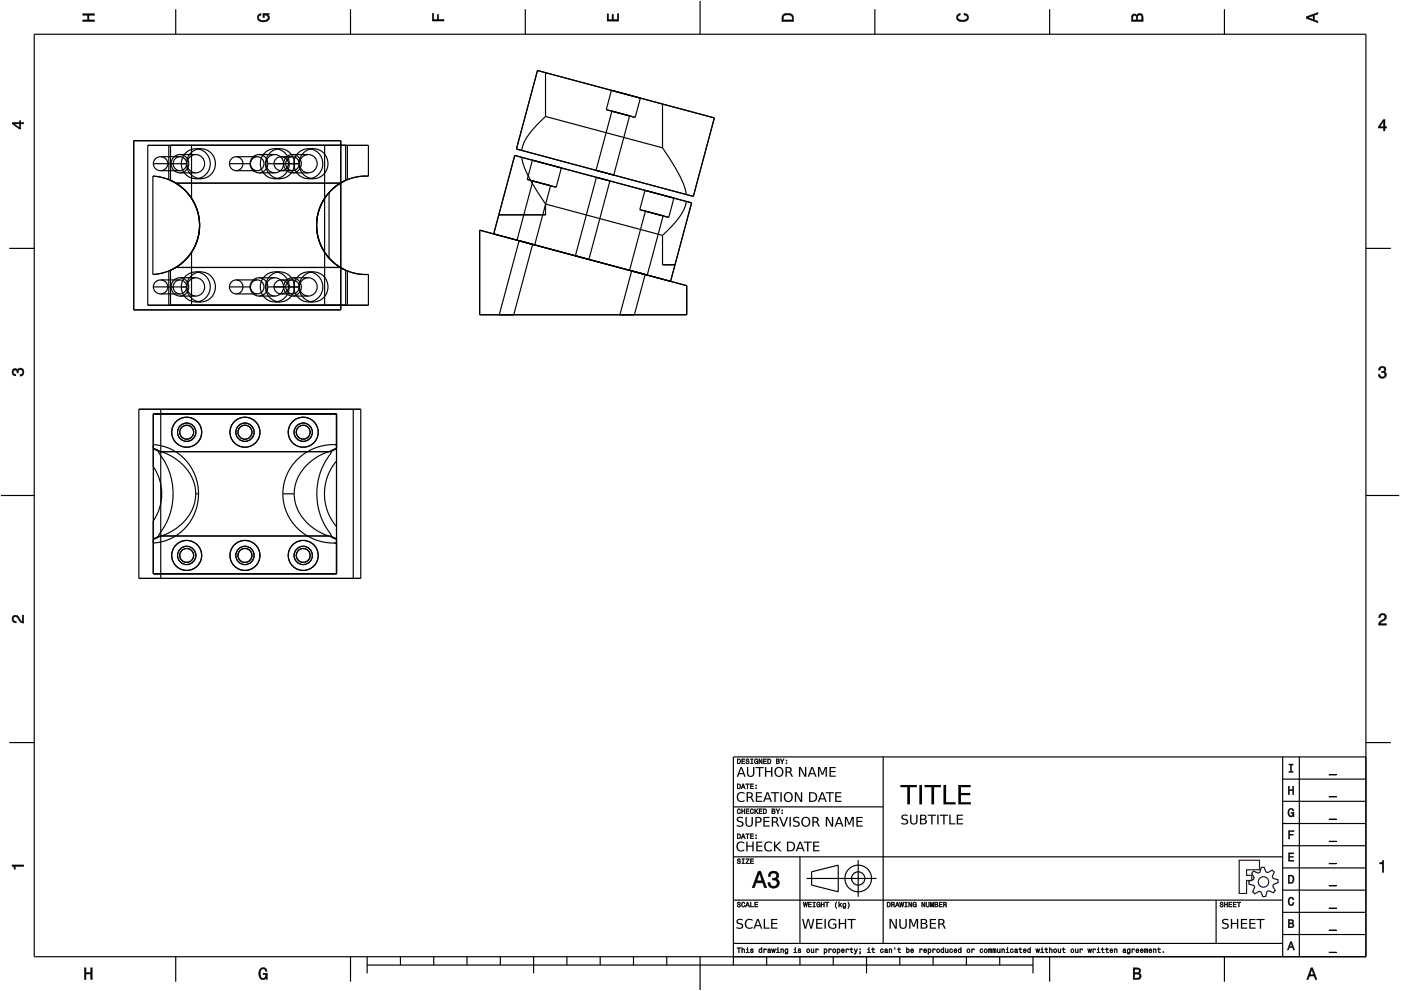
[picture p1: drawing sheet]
<svg xmlns="http://www.w3.org/2000/svg" width="420mm" height="297mm" viewBox="0 0 420 297" stroke-linecap="round" stroke-linejoin="round" font-family="sans-serif">
<g fill="none" stroke="#000" stroke-width=".35">
<path d="M10.3 10.3h399.3v276.5h-399.3zM52.7 2.8v7.5M105.1 2.8v7.5M157.5 2.8v7.5M210 .3v10M262.4 2.8v7.5M314.8 2.8v7.5M367.2 2.8v7.5M161.2 21.1l2.4 .7v13.1M161.2 21.1l-6.3 23.6M161.2 21.1l53 14.2M163.6 34.9l-.4 .4a24.3 24.3 0 0 0-6.5 8.7l-.2 1.1-1.6-.4"/>
<path d="M163.6 34.9l35.1 9.4M183.4 27.1l-1.6 5.8 8.7 2.3 1.5-5.8M183.5 33.3l-4.7 17.8M188.8 34.7l-4.7 17.8M214.2 35.3l-6.3 23.6M214.2 35.3l-15.5-4.1v13.1M40.1 42.2h62.1v50.7h-62.1zM45.8 52.8l2.5 .3 2.3 .7M45.8 52.8a14.8 14.8 0 0 1 14.1 14.7M45.8 52.8v29.5M46 49.1a2.13 2.13 0 0 0 2.2 2.1M46 49.1h10.1"/>
<path d="M48.2 47a2.13 2.13 0 0 0-2.2 2.1M48.2 47a2.1 2.1 0 0 1 2.1 2.1 2.1 2.1 0 0 1-2.1 2.1M48.2 51.2h5.8M48.2 47h5.8M50.6 53.8l.5 .3M50.6 43.6v10.2M51.1 54.1l3.6 2.2 2.7 3.1M51.1 54.1l1.6 .8M51.1 43.6v10.5M52.7 54.9a14.8 14.8 0 0 1 7.2 12.6M52.7 54.9a14.8 14.8 0 0 1 0 25.3M52.7 54.9h49.4"/>
<path d="M54 47a2.1 2.1 0 0 0-2.1 2.1 2.1 2.1 0 0 0 2.1 2.1M54 47a2.1 2.1 0 0 1 2 2.1 2.1 2.1 0 0 1-2 2.1M54 46.3a2.75 2.75 0 0 0-2.7 2.8 2.75 2.75 0 0 0 2.7 2.7M54 46.3a2.75 2.75 0 0 1 2.6 2.8 2.75 2.75 0 0 1-2.6 2.7M54 51.8h4.7M54 46.3h4.7M56.1 49.1a2.71 2.71 0 0 0 2.6 2.7M57.4 59.4a14.8 14.8 0 0 1 0 16.2M57.4 43.6v15.8M58.7 46.3a2.75 2.75 0 0 1 2.7 2.8 2.75 2.75 0 0 1-2.7 2.7M58.7 46.3a2.69 2.69 0 0 0-2.6 2.8M58.7 44.6a4.5 4.5 0 0 0-4.3 4.5 4.5 4.5 0 0 0 4.3 4.5"/>
<path d="M58.7 44.6a4.5 4.5 0 0 1 4.4 4.5 4.5 4.5 0 0 1-4.4 4.5M58.7 53.6h1.6M58.7 44.6h1.6M60.3 44.6a4.5 4.5 0 0 0-4.4 4.5 4.5 4.5 0 0 0 4.4 4.5M60.3 44.6a4.5 4.5 0 0 1 4.3 4.5 4.5 4.5 0 0 1-4.3 4.5M68.8 49.1a2.06 2.06 0 0 0 2 2.1M68.8 49.1h6.3M70.8 47a2.1 2.1 0 0 1 2.1 2.1 2.1 2.1 0 0 1-2.1 2.1M70.8 47a2.06 2.06 0 0 0-2 2.1M70.8 51.2h6.3M70.8 47h6.3M75.1 49.1a2.06 2.06 0 0 0 2 2.1"/>
<path d="M77.1 47a2.06 2.06 0 0 0-2 2.1M77.1 47a2.1 2.1 0 0 1 2.1 2.1 2.1 2.1 0 0 1-2.1 2.1M77.7 46.3a2.71 2.71 0 0 1 2.6 2.8M77.7 46.3a2.75 2.75 0 0 0-2.7 2.8 2.75 2.75 0 0 0 2.7 2.7M77.7 51.8h4.7M77.7 46.3h4.7M80.3 49.1a2.71 2.71 0 0 1-2.6 2.7M80.3 49.1h9.5M82.4 46.3a2.75 2.75 0 0 0-2.6 2.8 2.75 2.75 0 0 0 2.6 2.7M82.4 46.3a2.69 2.69 0 0 1 2.7 2.8M82.4 44.6a4.5 4.5 0 0 1 4.4 4.5 4.5 4.5 0 0 1-4.4 4.5M82.4 44.6a4.5 4.5 0 0 0-4.3 4.5 4.5 4.5 0 0 0 4.3 4.5"/>
<path d="M82.4 53.6h1.6M82.4 44.6h1.6M84 44.6a4.5 4.5 0 0 1 4.3 4.5 4.5 4.5 0 0 1-4.3 4.5M84 44.6a4.5 4.5 0 0 0-4.4 4.5 4.5 4.5 0 0 0 4.4 4.5M84.3 47a2.1 2.1 0 0 0-2.1 2.1 2.1 2.1 0 0 0 2.1 2.1M84.3 47a2.1 2.1 0 0 1 2.2 2.1 2.1 2.1 0 0 1-2.2 2.1M84.3 51.2h3.4M84.3 47h3.4M85.1 49.1a2.71 2.71 0 0 0 2.6 2.7M85.1 49.1a2.71 2.71 0 0 1-2.7 2.7M87.7 47a2.1 2.1 0 0 0-2 2.1 2.1 2.1 0 0 0 2 2.1M87.7 47a2.1 2.1 0 0 1 2 2.1 2.1 2.1 0 0 1-2 2.1"/>
<path d="M87.7 46.3a2.75 2.75 0 0 1 2.7 2.8 2.75 2.75 0 0 1-2.7 2.7M87.7 46.3a2.69 2.69 0 0 0-2.6 2.8M87.7 51.8h4.8M87.7 46.3h4.8M89.8 49.1a2.71 2.71 0 0 0 2.7 2.7M92.5 46.3a2.75 2.75 0 0 1 2.6 2.8 2.75 2.75 0 0 1-2.6 2.7M92.5 46.3a2.69 2.69 0 0 0-2.7 2.8M92.5 44.6a4.5 4.5 0 0 0-4.4 4.5 4.5 4.5 0 0 0 4.4 4.5M92.5 44.6a4.5 4.5 0 0 1 4.3 4.5 4.5 4.5 0 0 1-4.3 4.5M92.5 53.6h1.5M92.5 44.6h1.5M94 44.6a4.5 4.5 0 0 0-4.3 4.5 4.5 4.5 0 0 0 4.3 4.5"/>
<path d="M94 44.6a4.5 4.5 0 0 1 4.4 4.5 4.5 4.5 0 0 1-4.4 4.5M97.4 43.6v47.9M98.7 57.7a14.8 14.8 0 0 0 0 19.7M98.7 57.7v19.7M102.1 54.9a14.8 14.8 0 0 0 0 25.3M102.1 54.9a14.8 14.8 0 0 0-7.2 12.6M103.7 54.1l-2.7 1.5-2.3 2.1M103.7 54.1l-1.6 .8M103.7 43.6v10.5M104.2 53.8l-2.1 1.1M104.2 43.6v10.2M110.5 52.8a14.8 14.8 0 0 0-15.6 14.7"/>
<path d="M110.5 52.8l-3.2 .2-3.1 .8M110.5 52.8v-9.2h-66.2v47.9h66.2v-9.2M154.4 46.6l-4.8 17.8M154.4 46.6l1.2 .3a.78 .78 0 0 1 .9 .3 .78 .78 0 0 1 .1 .8 47.2 47.2 0 0 0 6.8 12.8l.2 .4M154.4 46.6l-6.3 23.5M154.4 46.6l53 14.2M154.9 44.7l53 14.2M159.7 48l8.6 2.3-1.5 5.8-8.7-2.3zM159.8 54.2l5.3 1.5-4.7 17.7-5.3-1.4zM178.9 53.2l4 1-6.3 23.6-4-1.1zM193.4 57.1l8.7 2.3-1.5 5.8-8.7-2.4zM198.7 44.3l2.9 4.4a27 27 0 0 1 4.2 9.6l2.1 .6"/>
<path d="M2.8 74.4h7.5M57.4 75.6l-2.7 3.2-3.6 2.2M57.4 75.6v15.9M59.9 67.5a14.8 14.8 0 0 1-14.1 14.8M59.9 67.5a14.8 14.8 0 0 1-7.2 12.7M94.9 67.5a14.8 14.8 0 0 0 15.6 14.8M94.9 67.5a14.8 14.8 0 0 0 7.2 12.7M98.7 77.4l2.3 2 2.7 1.6M143.8 69l62.2 16.6v8.7h-62.2zM149.6 64.4h14M155.7 72.2l4 1-5.6 21.1h-4.4zM163.6 61.2v3.2"/>
<path d="M163.6 61.2l35.1 9.4M193.6 63.3l5.3 1.4-4.8 17.8-5.3-1.5zM198.7 79.4h3.7M198.7 70.6v8.8M207.4 60.8l-5 18.6M207.4 60.8l-1.6-.4a17.5 17.5 0 0 1-6 9.1l-1.1 1.1M207.4 60.8l-6.3 23.5M409.6 74.4h7.5M46 86a2.13 2.13 0 0 0 2.2 2.1M46 86h10.1M48.2 83.9a2.13 2.13 0 0 0-2.2 2.1M48.2 83.9a2.1 2.1 0 0 1 2.1 2.1 2.1 2.1 0 0 1-2.1 2.1"/>
<path d="M48.2 88.1h5.8M48.2 83.9h5.8M50.6 81.2l-2.3 .7-2.5 .4M50.6 81.2v10.3M51.1 81v10.5M52.7 80.2l-2.1 1M52.7 80.2l-1.6 .8M52.7 80.2h49.4M54 83.9a2.1 2.1 0 0 0-2.1 2.1 2.1 2.1 0 0 0 2.1 2.1M54 83.9a2.1 2.1 0 0 1 2 2.1 2.1 2.1 0 0 1-2 2.1M54 83.3a2.75 2.75 0 0 0-2.7 2.7 2.75 2.75 0 0 0 2.7 2.7M54 83.3a2.75 2.75 0 0 1 2.6 2.7 2.75 2.75 0 0 1-2.6 2.7"/>
<path d="M54 88.7h4.7M54 83.3h4.7M56.1 86a2.71 2.71 0 0 0 2.6 2.7M58.7 83.3a2.75 2.75 0 0 1 2.7 2.7 2.75 2.75 0 0 1-2.7 2.7M58.7 83.3a2.69 2.69 0 0 0-2.6 2.7M58.7 81.5a4.5 4.5 0 0 0-4.3 4.5 4.5 4.5 0 0 0 4.3 4.5M58.7 81.5a4.5 4.5 0 0 1 4.4 4.5 4.5 4.5 0 0 1-4.4 4.5M58.7 90.5h1.6M58.7 81.5h1.6M60.3 81.5a4.5 4.5 0 0 0-4.4 4.5 4.5 4.5 0 0 0 4.4 4.5M60.3 81.5a4.5 4.5 0 0 1 4.3 4.5 4.5 4.5 0 0 1-4.3 4.5M68.8 86a2.06 2.06 0 0 0 2 2.1"/>
<path d="M68.8 86h6.3M70.8 83.9a2.1 2.1 0 0 1 2.1 2.1 2.1 2.1 0 0 1-2.1 2.1M70.8 83.9a2.06 2.06 0 0 0-2 2.1M70.8 88.1h6.3M70.8 83.9h6.3M75.1 86a2.06 2.06 0 0 0 2 2.1M77.1 83.9a2.1 2.1 0 0 1 2.1 2.1 2.1 2.1 0 0 1-2.1 2.1M77.1 83.9a2.06 2.06 0 0 0-2 2.1M77.7 83.3a2.71 2.71 0 0 1 2.6 2.7M77.7 83.3a2.75 2.75 0 0 0-2.7 2.7 2.75 2.75 0 0 0 2.7 2.7M77.7 88.7h4.7M77.7 83.3h4.7"/>
<path d="M80.3 86a2.71 2.71 0 0 1-2.6 2.7M80.3 86h9.5M82.4 81.5a4.5 4.5 0 0 1 4.4 4.5 4.5 4.5 0 0 1-4.4 4.5M82.4 83.3a2.69 2.69 0 0 1 2.7 2.7M82.4 83.3a2.75 2.75 0 0 0-2.6 2.7 2.75 2.75 0 0 0 2.6 2.7M82.4 81.5a4.5 4.5 0 0 0-4.3 4.5 4.5 4.5 0 0 0 4.3 4.5M82.4 90.5h1.6M82.4 81.5h1.6M84 81.5a4.5 4.5 0 0 1 4.3 4.5 4.5 4.5 0 0 1-4.3 4.5M84 81.5a4.5 4.5 0 0 0-4.4 4.5 4.5 4.5 0 0 0 4.4 4.5M84.3 83.9a2.1 2.1 0 0 0-2.1 2.1 2.1 2.1 0 0 0 2.1 2.1M84.3 83.9a2.1 2.1 0 0 1 2.2 2.1 2.1 2.1 0 0 1-2.2 2.1"/>
<path d="M84.3 88.1h3.4M84.3 83.9h3.4M85.1 86a2.71 2.71 0 0 0 2.6 2.7M85.1 86a2.71 2.71 0 0 1-2.7 2.7M87.7 83.9a2.1 2.1 0 0 0-2 2.1 2.1 2.1 0 0 0 2 2.1M87.7 83.9a2.1 2.1 0 0 1 2 2.1 2.1 2.1 0 0 1-2 2.1M87.7 83.3a2.75 2.75 0 0 1 2.7 2.7 2.75 2.75 0 0 1-2.7 2.7M87.7 83.3a2.69 2.69 0 0 0-2.6 2.7M87.7 88.7h4.8M87.7 83.3h4.8M89.8 86a2.71 2.71 0 0 0 2.7 2.7M92.5 83.3a2.75 2.75 0 0 1 2.6 2.7 2.75 2.75 0 0 1-2.6 2.7"/>
<path d="M92.5 83.3a2.69 2.69 0 0 0-2.7 2.7M92.5 81.5a4.5 4.5 0 0 0-4.4 4.5 4.5 4.5 0 0 0 4.4 4.5M92.5 81.5a4.5 4.5 0 0 1 4.3 4.5 4.5 4.5 0 0 1-4.3 4.5M92.5 90.5h1.5M92.5 81.5h1.5M94 81.5a4.5 4.5 0 0 0-4.3 4.5 4.5 4.5 0 0 0 4.3 4.5M94 81.5a4.5 4.5 0 0 1 4.4 4.5 4.5 4.5 0 0 1-4.4 4.5M102.1 80.2l1.6 .8M102.1 80.2l2.1 1M103.7 81v10.5M104.2 81.2l3.1 .9 3.2 .2M104.2 81.2v10.3"/>
<path d="M189.4 81.2l4.1 1.1-3.2 12h-4.4zM41.6 122.7h66.6v50.7h-66.6zM46 124.1h54.9v47.9h-54.9zM47.6 135.4l-1.6-.9v4a3.4 3.4 0 0 0 .7 2.6 14.3 14.3 0 0 1-.7 15v5.4l1.6-.8M47.6 135.4a1.94 1.94 0 0 0 .9 1.6 19.9 19.9 0 0 1-.9 23.5v.2M47.6 135.4h51.7M48.2 122.7v50.7M99.3 135.4l1.6-.9v3.7a15.1 15.1 0 0 0 0 19.6v3.7l-1.6-.8M99.3 135.4a1.9 1.9 0 0 1-.9 1.6 19.8 19.8 0 0 0 .9 23.5v.2M100.1 133.3a15 15 0 0 0-15.3 14.7M100.1 133.3h.8M100.9 133.3v1l-1.7 .8a15.2 15.2 0 0 0-10.8 11.2l-.2 1.7"/>
<path d="M105.9 122.7v50.7M.3 148.5h10M58.7 148a14.1 14.1 0 0 0-10.5-12.6l-2.2-1.1v-1a14.5 14.5 0 0 1 13.5 14.7M58.7 148a14.2 14.2 0 0 1-10.5 12.7l-2.2 1v1.1a14.5 14.5 0 0 0 13.5-14.8M58.7 148h.8M84.8 148a15 15 0 0 0 15.3 14.8M84.8 148h3.4M88.2 148a14.1 14.1 0 0 0 10.5 12.7l2.2 1v1.1M409.6 148.5h10M47.6 160.7h51.7M100.1 162.8h.8M100.9 162.8h-.8"/>
<path d="M100.9 162.8h.1M2.8 222.6h7.5M264.9 226.9v55.9M384.7 233.5h24.9M384.7 226.9v59.9M389.7 226.9v59.9M409.6 222.6h7.5M409.6 226.9h-189.7v62.4M219.9 256.8h164.8M219.9 241.8h45M239.9 256.8v26M257.4 257.8v11"/>
<path d="M384.7 253.5h24.9M384.7 246.8h24.9M384.7 240.2h24.9M219.9 269.8h164.8M241.9 263.3h21M243.4 261.3l8-2v8l-8-2zM364.7 269.8v13M384.7 273.5h24.9M384.7 266.8h24.9M384.7 260.1h24.9M52.7 286.8v7.5M105.1 286.8v7.5"/>
<path d="M110.1 289.3h199.7M110.1 286.8v5M120.1 286.8v2.5M130.1 286.8v2.5M140.1 286.8v2.5M150 286.8v2.5M160 286.8v5M170 286.8v2.5M180 286.8v2.5M190 286.8v2.5M200 286.8v2.5M210 286.8v10"/>
<path d="M219.9 282.8h164.8M229.9 286.8v2.5M239.9 286.8v2.5M249.9 286.8v2.5M259.9 286.8v5M269.9 286.8v2.5M279.8 286.8v2.5M289.8 286.8v2.5M299.8 286.8v2.5M309.8 286.8v5M314.8 286.8v7.5M367.2 286.8v7.5"/>
<path d="M384.7 280.1h24.9"/>
<circle cx="56" cy="129.6" r="2.1"/>
<circle cx="56" cy="129.5" r="2.1"/>
<circle cx="56" cy="129.5" r="4.5"/>
<circle cx="56" cy="129.5" r="2.75"/>
<circle cx="73.5" cy="129.5" r="2.1"/>
<circle cx="73.5" cy="129.5" r="4.5"/>
<circle cx="73.5" cy="129.5" r="2.75"/>
<circle cx="90.9" cy="129.6" r="2.1"/>
<circle cx="90.9" cy="129.5" r="2.1"/>
<circle cx="90.9" cy="129.5" r="4.5"/>
<circle cx="90.9" cy="129.5" r="2.75"/>
<circle cx="56" cy="166.5" r="2.1"/>
<circle cx="56" cy="166.5" r="4.5"/>
<circle cx="56" cy="166.5" r="2.75"/>
<circle cx="73.5" cy="166.5" r="2.1"/>
<circle cx="73.5" cy="166.5" r="4.5"/>
<circle cx="73.5" cy="166.5" r="2.75"/>
<circle cx="90.9" cy="166.5" r="2.1"/>
<circle cx="90.9" cy="166.5" r="4.5"/>
<circle cx="90.9" cy="166.5" r="2.75"/>
<circle cx="257.4" cy="263.3" r="4"/>
<circle cx="257.4" cy="263.3" r="2"/>
</g>
<g fill="#000">
<path d="M24.8 4.1h3.5v.5h-1.6v1.4h1.6v.4h-3.5v-.4h1.5v-1.4h-1.5z" fill-rule="evenodd"/>
<path d="M77.5 4.4l.8-.3v.5h-.3a.68 .68 0 0 0-.5 .6 .68 .68 0 0 0 .4 .7 1.68 1.68 0 0 0 2.5-.6 .92 .92 0 0 0-1.1-.8v.8h-.5v-1.3h1.9v.3l-.4 .1 .4 .4a1.19 1.19 0 0 1-.9 1.7 1.9 1.9 0 0 1-2.7-1.3z" fill-rule="evenodd"/>
<path d="M129.7 4h.4v1.8h1v-1.4h.4v1.4h1.7v.5h-3.5z" fill-rule="evenodd"/>
<path d="M182.1 4.2h.4v1.7h1v-1.6h.5v1.6h1.2v-1.8h.4v2.2h-3.5z" fill-rule="evenodd"/>
<path d="M234.9 4.3a2.18 2.18 0 0 0-.4 2.1h3.5v-1.1a1.91 1.91 0 0 0-3.1-1zM235.2 4.7l.4-.2a1.44 1.44 0 0 1 2 .8v.7h-2.7l.1-1.1z" fill-rule="evenodd"/>
<path d="M287.1 4.4l.9-.4v.5l-.3 .1a.66 .66 0 0 0-.5 .6 .66 .66 0 0 0 .4 .6l.5 .2a1.58 1.58 0 0 0 2-.8 .9 .9 0 0 0-1-.7v-.5a1.24 1.24 0 0 1 1.4 1 1.24 1.24 0 0 1-1.1 1.4 1.92 1.92 0 0 1-2.6-1.2z" fill-rule="evenodd"/>
<path d="M339.6 4.4l-.3 2h3.5v-1.3a.98 .98 0 0 0-.7-1.1 .98 .98 0 0 0-1.2 .6 .83 .83 0 0 0-1.3-.2zM339.9 4.8l.4-.2 .4 .2 .1 1.2h-1.1zM341.3 4.7l.5-.2a.57 .57 0 0 1 .6 .7v.8h-1.2z" fill-rule="evenodd"/>
<path d="M391.7 5v.5l3.5 1.3v-.5l-1-.3v-1.4l1-.4v-.5zM392.2 5.3l1.6-.6v1.1z" fill-rule="evenodd"/>
<path d="M3.7 36.7v.4l2.1 1.6h.4v-1.6h.9v-.4h-.9v-.5h-.4v.5zM4.3 37.1h1.5v1.2z" fill-rule="evenodd"/>
<path d="M414.9 35.8l-1.5 2.1v.5h1.5v.8h.5v-.8h.5v-.4h-.5v-2.2zM414.9 36.4v1.6h-1.1z" fill-rule="evenodd"/>
<path d="M3.8 110.7a.85 .85 0 0 1 1.4 .2 1.11 1.11 0 0 1 1.6-.4 1.11 1.11 0 0 1 .3 1.6l-.6 .6-.5 .1v-.5a.72 .72 0 0 0 .9-.7 .72 .72 0 0 0-.8-.7 .72 .72 0 0 0-.6 .9h-.4a.62 .62 0 0 0-.4-.8 .62 .62 0 0 0-.8 .4 .62 .62 0 0 0 .5 .8h.3v.5a1.17 1.17 0 0 1-1.1-.7 1.17 1.17 0 0 1 .2-1.3z" fill-rule="evenodd"/>
<path d="M413.7 110.1a1.01 1.01 0 0 1 1.6-.2 1.01 1.01 0 0 1-.1 1.5 1.11 1.11 0 0 1 .4 1.6 1.11 1.11 0 0 1-1.6 .3l-.6-.6v-.5h.4a.72 .72 0 0 0 .7 .9 .72 .72 0 0 0 .7-.8 .72 .72 0 0 0-.9-.6v-.4a.62 .62 0 0 0 .8-.4 .62 .62 0 0 0-.4-.8 .62 .62 0 0 0-.8 .5v.4h-.5z" fill-rule="evenodd"/>
<path d="M3.9 184.7a1.22 1.22 0 0 1 2 .7l.8 .9v-1.9h.4v2.4a2.76 2.76 0 0 1-2.1-1.8 .69 .69 0 0 0-1 .5 .69 .69 0 0 0 .9 .7l-.1 .5a1.19 1.19 0 0 1-1.1-.7 1.19 1.19 0 0 1 .2-1.3z" fill-rule="evenodd"/>
<path d="M413.8 184.2a1.17 1.17 0 0 1 1.9 .3 1.17 1.17 0 0 1-1 1.7l-.8 .7h1.9v.5h-2.4a2.75 2.75 0 0 1 1.8-2.1 .69 .69 0 0 0-.5-1 .69 .69 0 0 0-.8 .8h-.4z" fill-rule="evenodd"/>
<path d="M221.1 227.5v1.5h.5a.77 .77 0 0 0 .6-.8 .77 .77 0 0 0-.6-.7zM221.3 227.6a.57 .57 0 0 1 .6 .6 .57 .57 0 0 1-.6 .6zM222.4 227.5v1.5h1v-.2h-.8v-.5h.7v-.2h-.7v-.5h.8v-.1zM223.8 227.5a.6 .6 0 0 0 .1 .7 .6 .6 0 0 0 .6 .2 .33 .33 0 0 1-.3 .4 .33 .33 0 0 1-.4-.3h-.2a.54 .54 0 0 0 .6 .5 .54 .54 0 0 0 .5-.6 .54 .54 0 0 0-.7-.4 .28 .28 0 0 1 .1-.4 .28 .28 0 0 1 .4 .3h.2l-.1-.2-.2-.3zM225.1 227.5v.1h.3v1.2h-.3v.2h.8v-.2h-.3v-1.2h.3v-.1zM226.4 227.6a.72 .72 0 0 0-.2 1 .72 .72 0 0 0 .9 .3l.2 .1v-.9h-.5v.2h.3l-.2 .5a.52 .52 0 0 1-.6-.6 .52 .52 0 0 1 .7-.4l.3 .1-.3-.5zM227.6 227.5v1.5h.2v-1.3l.5 1.3h.3v-1.5h-.2v1.2l-.6-1.2zM228.9 227.5v1.5h1v-.2h-.8v-.5h.7v-.2h-.7v-.5h.8v-.1zM230.2 227.5v1.5h.5a.77 .77 0 0 0 .6-.8 .77 .77 0 0 0-.6-.7zM230.4 227.6a.57 .57 0 0 1 .6 .6 .57 .57 0 0 1-.6 .6zM232.8 227.5v1.5h.5a.42 .42 0 0 0 .5-.4 .42 .42 0 0 0-.3-.5l.2-.2-.1-.3zM233 227.6h.3a.23 .23 0 0 1 .3 .3 .23 .23 0 0 1-.3 .2h-.3zM233 228.3h.3a.26 .26 0 0 1 .3 .2 .26 .26 0 0 1-.3 .3h-.3zM234 227.5l.5 .9v.6h.2v-.7l.5-.8h-.2l-.4 .7-.4-.7zM235.7 228.6v.4h.3v-.4zM235.7 227.8v.3h.3v-.3z" fill-rule="evenodd"/>
<path d="M221.1 234.9v1.5h.5a.77 .77 0 0 0 .6-.7 .77 .77 0 0 0-.6-.8zM221.3 235.1a.57 .57 0 0 1 .6 .6 .57 .57 0 0 1-.6 .6zM222.8 234.9l-.6 1.5h.2l.2-.4h.6l.1 .4h.2l-.5-1.5zM222.9 235.2l.2 .6h-.4zM223.6 234.9v.2h.5v1.3h.2v-1.3h.4v-.2zM225 234.9v1.5h1v-.1h-.8v-.5h.7v-.2h-.7v-.5h.8v-.2zM226.6 236.1v.3h.3v-.3zM226.6 235.3v.3h.3v-.3z" fill-rule="evenodd"/>
<path d="M386.3 235.7h.4v1h1v-1h.3v2.5h-.3v-1.2h-1v1.2h-.4z" fill-rule="evenodd"/>
<path d="M386.5 229h1.3v.3h-.5v1.9h.5v.3h-1.3v-.3h.5v-1.9h-.5z" fill-rule="evenodd"/>
<path d="M3.6 259.2h3.5v.5h-2.5v.8h-.3a.77 .77 0 0 0-.7-.9z" fill-rule="evenodd"/>
<path d="M221.2 257.5a.6 .6 0 0 0 .1 .7 .6 .6 0 0 0 .6 .2 .33 .33 0 0 1-.3 .4 .33 .33 0 0 1-.4-.4h-.2a.54 .54 0 0 0 .6 .6 .54 .54 0 0 0 .5-.7 .54 .54 0 0 0-.7-.3 .28 .28 0 0 1 .2-.5 .28 .28 0 0 1 .3 .3h.2l-.1-.2-.2-.2zM222.5 257.4v.2h.3v1.1h-.3v.2h.8v-.2h-.3v-1.1h.3v-.2zM223.7 257.4v.2h.8l-.9 1.3h1.1v-.2h-.8l.8-1.3zM225 257.4v1.5h1v-.2h-.8v-.5h.7v-.2h-.7v-.4h.8v-.2z" fill-rule="evenodd"/>
<path d="M221.1 249.9v1.5h.5a.77 .77 0 0 0 .6-.7 .77 .77 0 0 0-.6-.8zM221.3 250.1a.57 .57 0 0 1 .6 .6 .57 .57 0 0 1-.6 .5zM222.8 249.9l-.6 1.5h.2l.2-.4h.6l.1 .4h.2l-.5-1.5zM222.9 250.1l.2 .7h-.4zM223.6 249.9v.2h.5v1.3h.2v-1.3h.4v-.2zM225 249.9v1.5h1v-.2h-.8v-.5h.7v-.2h-.7v-.4h.8v-.2zM226.6 251.1v.3h.3v-.3zM226.6 250.3v.3h.3v-.3z" fill-rule="evenodd"/>
<path d="M221.2 242.6a.72 .72 0 0 0-.2 1 .72 .72 0 0 0 1 .2l.1-.4-.4 .4a.56 .56 0 0 1-.4-.6 .56 .56 0 0 1 .5-.6l.3 .3-.3-.5zM222.4 242.4v1.5h.2v-.7h.6v.7h.2v-1.5h-.2v.6h-.6v-.6zM223.7 242.4v1.5h1v-.2h-.8v-.5h.7v-.1h-.7v-.5h.8v-.2zM225.1 242.6a.72 .72 0 0 0-.2 1 .72 .72 0 0 0 1 .2l.1-.4-.4 .4a.56 .56 0 0 1-.4-.6 .56 .56 0 0 1 .5-.6l.3 .3-.3-.5zM226.3 242.4v1.5h.2l.2-.7 .5 .7h.2l-.6-.8 .6-.7h-.2l-.7 .7v-.7zM227.6 242.4v1.5h1v-.2h-.8v-.5h.7v-.1h-.7v-.5h.8v-.2zM228.9 242.4v1.5h.5a.77 .77 0 0 0 .6-.7 .77 .77 0 0 0-.6-.8zM229.1 242.6a.57 .57 0 0 1 .6 .6 .57 .57 0 0 1-.6 .5zM231.5 242.4v1.5h.5a.42 .42 0 0 0 .5-.3 .42 .42 0 0 0-.3-.5l.2-.2-.1-.4zM231.7 242.6h.3a.23 .23 0 0 1 .3 .2 .23 .23 0 0 1-.3 .3h-.3zM231.7 243.2h.3a.26 .26 0 0 1 .3 .3 .26 .26 0 0 1-.3 .2h-.3zM232.7 242.4l.5 .9v.6h.2v-.6l.5-.9h-.2l-.4 .7-.4-.7zM234.4 243.6v.3h.3v-.3zM234.4 242.8v.3h.3v-.3z" fill-rule="evenodd"/>
<path d="M386.4 255.6h1.6v.3h-1.3v.8h1.2v.3h-1.2v.8h1.3v.3h-1.6z" fill-rule="evenodd"/>
<path d="M386.4 249h1.7v.3h-1.3v.7h1v.3h-1v1.2h-.4z" fill-rule="evenodd"/>
<path d="M386.5 242.6a.85 .85 0 0 1 .9-.3 .85 .85 0 0 1 .6 .8h-.3l-.3-.5a1.04 1.04 0 0 0-.9 .9 1.04 1.04 0 0 0 .7 1.1l.4-.2 .1-.6h-.5v-.3h.9v1.3l-.3-.3-.4 .4a1.2 1.2 0 0 1-1.1-1.9z" fill-rule="evenodd"/>
<path d="M221.2 270.5a.6 .6 0 0 0 .1 .6 .6 .6 0 0 0 .6 .3 .33 .33 0 0 1-.3 .4 .33 .33 0 0 1-.4-.4h-.2a.54 .54 0 0 0 .6 .6 .54 .54 0 0 0 .5-.7 .54 .54 0 0 0-.7-.4 .28 .28 0 0 1 .2-.4 .28 .28 0 0 1 .3 .3h.2l-.1-.2-.2-.2zM222.5 270.5a.72 .72 0 0 0-.2 1 .72 .72 0 0 0 1 .3l.1-.5-.4 .4a.56 .56 0 0 1-.4-.6 .56 .56 0 0 1 .5-.5l.3 .2-.3-.4zM224.1 270.4l-.6 1.5h.2l.2-.5h.6l.1 .5h.2l-.5-1.5zM224.2 270.6l.2 .7h-.4zM225 270.4v1.5h1v-.2h-.8v-1.3zM226.3 270.4v1.5h1v-.2h-.8v-.5h.7v-.2h-.7v-.4h.8v-.2z" fill-rule="evenodd"/>
<path d="M227.4 261.1l-1.8 5h.6l.6-1.5h1.9l.6 1.5h.6l-1.8-5zM227.8 261.8l.7 2.2h-1.5zM230.8 261.5l-.4 1.2h.6a.88 .88 0 0 1 .5-1.1 .88 .88 0 0 1 1.1 .4 .88 .88 0 0 1-.3 1.2h-.7v.6a1.03 1.03 0 0 1 1.4 .6 1.03 1.03 0 0 1-.7 1.3 1.03 1.03 0 0 1-1.3-.7l-.1-.5h-.6a1.68 1.68 0 0 0 2.1 1.7 1.68 1.68 0 0 0 .9-2.6l-.4-.2a1.29 1.29 0 0 0 .6-1.6 1.29 1.29 0 0 0-1.5-.7z" fill-rule="evenodd"/>
<path d="M240.9 270.4l.2 1.5h.2l.2-1.3 .3 1.3h.2l.2-1.5h-.2l-.1 1.3-.3-1.3h-.1l-.3 1.3-.1-1.3zM242.4 270.4v1.5h.9v-.2h-.7v-.5h.7v-.2h-.7v-.4h.7v-.2zM243.8 270.4v.2h.3v1.1h-.3v.2h.7v-.2h-.3v-1.1h.3v-.2zM245 270.5a.72 .72 0 0 0-.2 1 .72 .72 0 0 0 1 .3l.2 .1v-.8h-.6v.2h.4l-.2 .4a.52 .52 0 0 1-.6-.6 .52 .52 0 0 1 .7-.4l.3 .1-.3-.4zM246.2 270.4v1.5h.2v-.7h.6v.7h.2v-1.5h-.2v.6h-.6v-.6zM247.5 270.4v.2h.4v1.3h.2v-1.3h.5v-.2zM250.8 270.3a1.35 1.35 0 0 0 .1 2 1.84 1.84 0 0 1 0-2zM251.5 270.3v1.6h.2l.2-.6 .4 .6h.2l-.5-.8 .5-.4-.8 .5v-.9zM252.9 270.8a.55 .55 0 0 0-.2 .8 .55 .55 0 0 0 .8 .1 .4 .4 0 0 1-.2 .4 .4 .4 0 0 1-.5-.1 .47 .47 0 0 0 .5 .3 .47 .47 0 0 0 .4-.5v-1.1l-.2 .2-.3-.2zM253 271l.1-.1a.39 .39 0 0 1 .4 .4 .39 .39 0 0 1-.5 .3zM254.3 270.3a1.85 1.85 0 0 1 0 2 1.22 1.22 0 0 0 0-2z" fill-rule="evenodd"/>
<path d="M266 270.4v1.5h.5a.77 .77 0 0 0 .6-.8 .77 .77 0 0 0-.6-.7zM266.2 270.6a.57 .57 0 0 1 .7 .5 .57 .57 0 0 1-.7 .6zM267.3 270.4v1.5h.2v-.7a.45 .45 0 0 1 .5 .2 .45 .45 0 0 1 .1 .5l.2-.1-.2-.7a.41 .41 0 0 0 .2-.4 .41 .41 0 0 0-.5-.3zM267.5 270.6h.3a.25 .25 0 0 1 .3 .2 .25 .25 0 0 1-.3 .3h-.3zM269 270.4l-.5 1.5h.2l.1-.5h.6l.2 .5h.2l-.6-1.5zM269.1 270.6l.2 .7h-.4zM269.7 270.4l.3 1.5h.2l.2-1.3 .2 1.3h.2l.3-1.5h-.2l-.2 1.3-.2-1.3h-.2l-.2 1.3-.2-1.3zM271.3 270.4v.2h.3v1.1h-.3v.2h.8v-.2h-.3v-1.1h.3v-.2zM272.5 270.4v1.5h.2v-1.3l.6 1.3h.2v-1.5h-.2v1.2l-.5-1.2zM273.9 270.5a.72 .72 0 0 0-.2 1 .72 .72 0 0 0 .9 .3l.2 .1v-.8h-.5v.2h.3l-.2 .4a.52 .52 0 0 1-.5-.6 .52 .52 0 0 1 .7-.4l.2 .1-.3-.4zM276.4 270.4v1.5h.2v-1.3l.6 1.3h.2v-1.5h-.2v1.2l-.6-1.2zM277.7 270.4v.9a.52 .52 0 0 0 .5 .6 .52 .52 0 0 0 .5-.6v-.9h-.2v.9a.33 .33 0 0 1-.3 .4 .33 .33 0 0 1-.3-.4v-.9zM279 270.4v1.5h.1v-1.4l.3 1.4h.2l.3-1.4v1.4h.1v-1.5h-.2l-.3 1.3-.3-1.3zM280.3 270.4v1.5h.6a.42 .42 0 0 0 .4-.3 .42 .42 0 0 0-.2-.5l.2-.2-.1-.4zM280.5 270.6h.3a.23 .23 0 0 1 .3 .2 .23 .23 0 0 1-.3 .2h-.3zM280.5 271.2h.3a.26 .26 0 0 1 .3 .2 .26 .26 0 0 1-.3 .3h-.3zM281.6 270.4v1.5h1v-.2h-.8v-.5h.7v-.2h-.7v-.4h.8v-.2zM282.9 270.4v1.5h.2v-.7a.45 .45 0 0 1 .5 .2 .45 .45 0 0 1 .1 .5l.2-.1-.2-.7a.41 .41 0 0 0 .2-.4 .41 .41 0 0 0-.5-.3zM283.1 270.6h.3a.25 .25 0 0 1 .3 .2 .25 .25 0 0 1-.3 .3h-.3z" fill-rule="evenodd"/>
<path d="M366 270.5a.6 .6 0 0 0 0 .6 .6 .6 0 0 0 .7 .3 .33 .33 0 0 1-.3 .4 .33 .33 0 0 1-.4-.4h-.2a.54 .54 0 0 0 .6 .6 .54 .54 0 0 0 .5-.7 .54 .54 0 0 0-.8-.4 .28 .28 0 0 1 .2-.4 .28 .28 0 0 1 .4 .3h.2l-.1-.2-.2-.2zM367.2 270.4v1.5h.2v-.7h.6v.7h.2v-1.5h-.2v.6h-.6v-.6zM368.5 270.4v1.5h.9v-.2h-.7v-.5h.7v-.2h-.7v-.4h.7v-.2zM369.8 270.4v1.5h.9v-.2h-.7v-.5h.7v-.2h-.7v-.4h.7v-.2zM371 270.4v.2h.5v1.3h.2v-1.3h.4v-.2z" fill-rule="evenodd"/>
<path d="M386.3 262.3v2.5h.9a1.28 1.28 0 0 0 1-1.3 1.28 1.28 0 0 0-1-1.2zM386.7 262.6a.96 .96 0 0 1 1.1 .9 .96 .96 0 0 1-1.1 1z" fill-rule="evenodd"/>
<path d="M386.3 275.6v2.5h1a.7 .7 0 0 0 .8-.5 .7 .7 0 0 0-.5-.9l.4-.5a.62 .62 0 0 0-.8-.6zM386.7 275.9h.5a.38 .38 0 0 1 .4 .4 .38 .38 0 0 1-.4 .3h-.5zM386.7 276.9h.5a.43 .43 0 0 1 .5 .4 .43 .43 0 0 1-.5 .5h-.5z" fill-rule="evenodd"/>
<path d="M386.5 269.2a.85 .85 0 0 1 1-.3 .85 .85 0 0 1 .6 .8h-.4l-.3-.5a1.05 1.05 0 0 0-.8 .9 1.05 1.05 0 0 0 .6 1.1l.4-.2 .2-.5h.3a.89 .89 0 0 1-.8 1 .89 .89 0 0 1-1-.7z" fill-rule="evenodd"/>
<path d="M413.7 258.6a.77 .77 0 0 0 1-.7h.3v3.5h-.5v-2.4h-.8z" fill-rule="evenodd"/>
<path d="M25.3 290.1h.5v1.4h1.4v-1.4h.5v3.5h-.5v-1.7h-1.4v1.7h-.5z" fill-rule="evenodd"/>
<path d="M78 290.5a1.19 1.19 0 0 1 1.3-.5 1.19 1.19 0 0 1 .8 1.1h-.5l-.1-.3a.68 .68 0 0 0-.6-.4 .68 .68 0 0 0-.6 .4 1.68 1.68 0 0 0 .6 2.5 .92 .92 0 0 0 .8-1.2h-.8v-.4h1.3v1.9h-.3l-.1-.5-.4 .4a1.19 1.19 0 0 1-1.7-.9v-1.5z" fill-rule="evenodd"/>
<path d="M221 284.1v.1h.5v1.4h.2v-1.4h.4v-.1zM222.4 284v1.6h.2v-.9l.3-.2 .2 .2v.9h.2v-.8a.38 .38 0 0 0-.2-.4 .38 .38 0 0 0-.5 .2v-.6zM223.8 284.4l.3 .2v.8l-.4 .2h1l-.4-.2v-1zM224.1 284l.2 .2zM225.2 284.5l-.1 .4 .6 .2a.26 .26 0 0 1-.2 .4 .26 .26 0 0 1-.3-.3h-.2a.42 .42 0 0 0 .6 .4 .42 .42 0 0 0 .1-.7l-.5-.2 .3-.2 .4 .2-.1-.2zM227.7 284.5a.54 .54 0 0 0-.2 .8 .54 .54 0 0 0 .8 .1l.2 .2v-1.6h-.2v.6l-.3-.2zM227.8 284.6h.1a.39 .39 0 0 1 .4 .4 .39 .39 0 0 1-.5 .3zM229 284.4v1.2h.2l.1-1 .6 .2a.38 .38 0 0 0-.3-.4 .38 .38 0 0 0-.4 .2zM230.4 284.5l-.2 .2 .6-.2 .1 .3a.42 .42 0 0 0-.7 .2 .42 .42 0 0 0 .3 .6l.7-.2-.2-1zM230.4 285.2a.25 .25 0 0 1 .5 0 .25 .25 0 0 1-.5 0zM231.3 284.4l.3 1.2h.2l.2-1 .1 1h.2l.3-1.2h-.2l-.2 1-.1-1h-.2l-.2 1-.2-1zM232.9 284.4l.3 .2v.8l-.4 .2h1l-.4-.2v-1zM233.2 284l.2 .2zM234.1 284.4v1.2h.2v-.9l.3-.2 .2 .2v.9h.2v-.8a.38 .38 0 0 0-.2-.4 .38 .38 0 0 0-.5 .2zM235.5 284.5a.55 .55 0 0 0-.2 .8 .55 .55 0 0 0 .8 .1 .4 .4 0 0 1-.2 .4 .4 .4 0 0 1-.5-.1 .47 .47 0 0 0 .5 .3 .47 .47 0 0 0 .4-.5v-1.1l-.2 .2-.3-.2zM235.6 284.6h.1a.39 .39 0 0 1 .4 .4 .39 .39 0 0 1-.5 .3zM238.1 284.4l.3 .2v.8l-.4 .2h1l-.4-.2v-1zM238.4 284l.2 .2zM239.4 284.5v.4l.6 .2a.26 .26 0 0 1-.2 .4 .26 .26 0 0 1-.3-.3h-.2a.42 .42 0 0 0 .6 .4 .42 .42 0 0 0 .1-.7l-.5-.2 .3-.2 .4 .2-.1-.2zM241.9 285a.57 .57 0 0 0 1.1 0 .57 .57 0 0 0-1.1 0zM242.1 284.6h.1a.39 .39 0 0 1 .5 .4 .39 .39 0 0 1-.6 .3zM243.2 284.4v.8a.38 .38 0 0 0 .3 .4 .38 .38 0 0 0 .4-.2l.2 .2v-1.2h-.2v.8l-.3 .2-.2-.1v-.9zM244.6 284.4v1.2h.2l.1-1 .6 .2a.38 .38 0 0 0-.3-.4 .38 .38 0 0 0-.4 .2zM247.1 284.4v1.6h.2l.1-.5a.53 .53 0 0 0 .7-.5 .53 .53 0 0 0-.8-.4zM247.4 284.6h.1a.39 .39 0 0 1 .4 .4 .39 .39 0 0 1-.5 .3zM248.5 284.4v1.2h.2l.1-1 .6 .2a.38 .38 0 0 0-.3-.4 .38 .38 0 0 0-.4 .2zM249.7 285a.57 .57 0 0 0 1.1 0 .57 .57 0 0 0-1.1 0zM249.9 284.6h.1a.39 .39 0 0 1 .5 .4 .39 .39 0 0 1-.6 .3zM251 284.4v1.6h.2l.1-.5a.53 .53 0 0 0 .7-.5 .53 .53 0 0 0-.8-.4zM251.3 284.6h.1a.39 .39 0 0 1 .4 .4 .39 .39 0 0 1-.5 .3zM252.4 284.5a.57 .57 0 0 0-.1 .9 .57 .57 0 0 0 .9 0v-.2l-.5 .2-.2-.4h.7l-.1-.5-.3-.1zM252.6 284.6l.3-.1 .1 .4h-.5zM253.7 284.4v1.2h.2l.1-1 .6 .2a.38 .38 0 0 0-.3-.4 .38 .38 0 0 0-.4 .2zM255.2 284.1v.3l-.4 .2h.4v.9l.6 .1-.4-.5v-.5h.4v-.2h-.4v-.3zM256.1 284.4l.5 1.2-.4 .4h.3l.7-1.6h-.2l-.3 1-.4-1zM257.8 284.4v.3h.3v-.3zM257.8 285.2l.2 .4-.2 .4 .3-.4v-.4zM260.2 284.4l.3 .2v.8l-.4 .2h1l-.4-.2v-1zM260.5 284l.2 .2zM261.7 284.1v.3l-.4 .2h.4v.9l.6 .1-.4-.5v-.5h.4v-.2h-.4v-.3zM264.1 284.5a.57 .57 0 0 0-.1 .9 .57 .57 0 0 0 .9-.1l-.1-.2a.32 .32 0 0 1-.5 .1 .32 .32 0 0 1 0-.5 .32 .32 0 0 1 .4 .1h.2l-.2-.4zM265.4 284.5l-.1 .2 .5-.2 .1 .3a.42 .42 0 0 0-.6 .2 .42 .42 0 0 0 .3 .6l.7-.2-.2-1zM265.5 285.2a.25 .25 0 0 1 .5 0 .25 .25 0 0 1-.5 0zM266.6 284.4v1.2h.2v-.9l.3-.2 .2 .2v.9h.2v-.8a.38 .38 0 0 0-.3-.4 .38 .38 0 0 0-.4 .2zM268.3 284l.1 .6zM269.5 284.1v.3l-.4 .2h.4v.9l.6 .1-.5-.5v-.5h.5v-.2h-.5v-.3zM271.8 284v1.6l.2-.2a.49 .49 0 0 0 .8-.4 .49 .49 0 0 0-.8-.4v-.6zM272.1 284.6h.1a.39 .39 0 0 1 .4 .4 .39 .39 0 0 1-.5 .3zM273.2 284.5a.57 .57 0 0 0-.1 .9 .57 .57 0 0 0 .8 0l.1-.2-.6 .2-.1-.4h.7l-.1-.5-.4-.1zM273.3 284.6l.4-.1 .1 .4h-.5zM275.8 284.4v1.2h.2v-1l.7 .2a.38 .38 0 0 0-.3-.4 .38 .38 0 0 0-.5 .2zM277.1 284.5a.57 .57 0 0 0-.1 .9 .57 .57 0 0 0 .8 0l.1-.2-.6 .2-.1-.4h.7l-.1-.5-.4-.1zM277.2 284.6l.4-.1 .1 .4h-.5zM278.3 284.4v1.6h.2v-.5a.53 .53 0 0 0 .8-.5 .53 .53 0 0 0-.8-.4zM278.6 284.6a.39 .39 0 0 1 .5 .4 .39 .39 0 0 1-.5 .3zM279.7 284.4v1.2h.2v-1l.7 .2a.38 .38 0 0 0-.3-.4 .38 .38 0 0 0-.5 .2zM280.8 285a.6 .6 0 0 0 1.2 0 .6 .6 0 0 0-1.2 0zM281.1 284.6h.1a.39 .39 0 0 1 .4 .4 .39 .39 0 0 1-.5 .3zM282.2 284.5a.54 .54 0 0 0-.1 .8 .54 .54 0 0 0 .8 .1l.2 .2v-1.6h-.2v.6l-.3-.2zM282.4 284.6h.1a.39 .39 0 0 1 .4 .4 .39 .39 0 0 1-.5 .3zM283.5 284.4v.8a.38 .38 0 0 0 .3 .4 .38 .38 0 0 0 .4-.2l.2 .2v-1.2h-.2v.8l-.3 .2-.2-.1v-.9zM284.9 284.5a.57 .57 0 0 0-.1 .9 .57 .57 0 0 0 .9-.1l-.2-.2a.32 .32 0 0 1-.4 .1 .32 .32 0 0 1 0-.5 .32 .32 0 0 1 .4 .1h.2l-.3-.4zM286.2 284.5a.57 .57 0 0 0-.1 .9 .57 .57 0 0 0 .8 0l.1-.2-.6 .2-.1-.4h.7l-.1-.5-.4-.1zM286.3 284.6l.4-.1 .1 .4h-.5zM287.4 284.5a.54 .54 0 0 0-.1 .8 .54 .54 0 0 0 .8 .1l.2 .2v-1.6h-.2v.6l-.3-.2zM287.6 284.6h.1a.39 .39 0 0 1 .4 .4 .39 .39 0 0 1-.5 .3zM289.9 285a.6 .6 0 0 0 1.2 0 .6 .6 0 0 0-1.2 0zM290.2 284.6h.1a.39 .39 0 0 1 .4 .4 .39 .39 0 0 1-.5 .3zM291.4 284.4v1.2h.1l.1-1 .7 .2a.38 .38 0 0 0-.3-.4 .38 .38 0 0 0-.5 .2zM294 284.5a.57 .57 0 0 0-.1 .9 .57 .57 0 0 0 .9-.1l-.2-.2a.32 .32 0 0 1-.4 .1 .32 .32 0 0 1-.1-.5 .32 .32 0 0 1 .5 .1h.2l-.3-.4zM295.1 285a.6 .6 0 0 0 1.2 0 .6 .6 0 0 0-1.2 0zM295.4 284.6h.1a.39 .39 0 0 1 .4 .4 .39 .39 0 0 1-.5 .3zM296.4 284.4v1.2h.2l.1-1.1 .2 1.1h.1l.2-1.1 .1 1.1h.2l-.2-1.2zM297.7 284.4v1.2h.2l.1-1.1 .2 1.1h.1l.2-1.1 .1 1.1h.2l-.2-1.2zM299.1 284.4v.8a.38 .38 0 0 0 .2 .4 .38 .38 0 0 0 .5-.2l.2 .2v-1.2h-.2v.8l-.3 .2-.2-.1v-.9zM300.4 284.4v1.2h.2v-.9l.3-.2 .2 .2v.9h.2v-.8a.38 .38 0 0 0-.3-.4 .38 .38 0 0 0-.4 .2zM301.8 284.4l.3 .2v.8l-.4 .2h1l-.4-.2v-1zM302.1 284l.2 .2zM303.1 284.5a.57 .57 0 0 0-.1 .9 .57 .57 0 0 0 .9-.1l-.2-.2a.32 .32 0 0 1-.4 .1 .32 .32 0 0 1-.1-.5 .32 .32 0 0 1 .5 .1h.2l-.3-.4zM304.4 284.5l-.1 .2 .5-.2 .1 .3a.42 .42 0 0 0-.6 .2 .42 .42 0 0 0 .3 .6l.7-.2-.3-1zM304.4 285.2a.25 .25 0 0 1 .5 0 .25 .25 0 0 1-.5 0zM305.8 284.1v.3l-.3 .2h.3l.1 .9 .6 .1-.5-.5v-.5h.5v-.2h-.5v-.3zM307 284.5a.57 .57 0 0 0-.1 .9 .57 .57 0 0 0 .8 0l.1-.2-.6 .2-.2-.4h.8l-.1-.5-.4-.1zM307.1 284.6l.3-.1 .2 .4h-.6zM308.2 284.5a.54 .54 0 0 0-.1 .8 .54 .54 0 0 0 .8 .1l.2 .2v-1.6h-.2v.6l-.3-.2zM308.4 284.6h.1a.39 .39 0 0 1 .4 .4 .39 .39 0 0 1-.5 .3zM310.6 284.4l.3 1.2h.1l.2-1 .2 1h.2l.3-1.2h-.2l-.2 1-.2-1h-.2l-.1 1-.2-1zM312.2 284.4l.3 .2v.8l-.4 .2h.9l-.3-.2v-1zM312.5 284l.2 .2zM313.6 284.1v.3l-.3 .2h.3l.1 .9 .6 .1-.5-.5v-.5h.5v-.2h-.5v-.3zM314.7 284v1.6h.2v-.9l.3-.2 .2 .2v.9h.2v-.8a.38 .38 0 0 0-.3-.4 .38 .38 0 0 0-.4 .2v-.6zM315.9 285a.6 .6 0 0 0 1.2 0 .6 .6 0 0 0-1.2 0zM316.2 284.6h.1a.39 .39 0 0 1 .4 .4 .39 .39 0 0 1-.5 .3zM317.3 284.4v.8a.38 .38 0 0 0 .2 .4 .38 .38 0 0 0 .5-.2l.2 .2v-1.2h-.2v.8l-.3 .2-.2-.1v-.9zM318.8 284.1v.3l-.3 .2h.3l.1 .9 .5 .1-.4-.5v-.5h.4v-.2h-.4v-.3zM321.1 285a.6 .6 0 0 0 1.2 0 .6 .6 0 0 0-1.2 0zM321.4 284.6h.1a.39 .39 0 0 1 .4 .4 .39 .39 0 0 1-.5 .3zM322.5 284.4v.8a.38 .38 0 0 0 .2 .4 .38 .38 0 0 0 .5-.2l.2 .2v-1.2h-.2l-.1 .8-.2 .2-.2-.1v-.9zM323.8 284.4v1.2h.2l.1-1 .6 .2a.38 .38 0 0 0-.3-.4 .38 .38 0 0 0-.4 .2zM326.2 284.4l.3 1.2h.1l.2-1 .2 1h.2l.3-1.2h-.2l-.2 1-.2-1h-.2l-.2 1-.1-1zM327.7 284.4v1.2h.2l.1-1 .6 .2a.38 .38 0 0 0-.3-.4 .38 .38 0 0 0-.4 .2zM329.1 284.4l.3 .2v.8l-.4 .2h.9l-.4-.2v-1zM329.3 284l.2 .2zM330.5 284.1v.3l-.3 .2h.3l.1 .9 .5 .1-.4-.5v-.5h.4v-.2h-.4v-.3zM331.8 284.1v.3l-.3 .2h.3l.1 .9 .5 .1-.4-.5v-.5h.4v-.2h-.4v-.3zM333 284.5a.57 .57 0 0 0-.1 .9 .57 .57 0 0 0 .8 0l.1-.2-.6 .2-.2-.4h.8l-.1-.5-.4-.1zM333.1 284.6l.3-.1 .2 .4h-.6zM334.2 284.4v1.2h.1l.1-.9 .3-.2 .2 .2v.9h.2v-.8a.38 .38 0 0 0-.3-.4 .38 .38 0 0 0-.5 .2zM336.9 284.5l-.1 .2 .5-.2 .1 .3a.42 .42 0 0 0-.6 .2 .42 .42 0 0 0 .3 .6l.6-.2-.2-1zM336.9 285.2a.25 .25 0 0 1 .5 0 .25 .25 0 0 1-.5 0zM338.1 284.5a.55 .55 0 0 0-.1 .8 .55 .55 0 0 0 .8 .1 .4 .4 0 0 1-.3 .4 .4 .4 0 0 1-.5-.1 .47 .47 0 0 0 .6 .3 .47 .47 0 0 0 .4-.5v-1.1l-.2 .2-.4-.2zM338.3 284.6a.39 .39 0 0 1 .5 .4 .39 .39 0 0 1-.5 .3zM339.4 284.4v1.2h.2l.1-1 .6 .2a.38 .38 0 0 0-.3-.4 .38 .38 0 0 0-.4 .2zM340.8 284.5a.57 .57 0 0 0-.1 .9 .57 .57 0 0 0 .8 0l.1-.2-.6 .2-.2-.4h.8l-.1-.5-.4-.1zM340.9 284.6l.3-.1 .2 .4h-.6zM342.1 284.5a.57 .57 0 0 0-.1 .9 .57 .57 0 0 0 .8 0l.1-.2-.6 .2-.2-.4h.8l-.1-.5-.4-.1zM342.2 284.6l.3-.1 .2 .4h-.6zM343.2 284.4v1.2h.2l.1-1.1 .1 1.1h.2l.1-1.1 .2 1.1h.1l-.1-1.2zM344.7 284.5a.57 .57 0 0 0-.1 .9 .57 .57 0 0 0 .8 0l.1-.2-.6 .2-.2-.4h.8l-.2-.5-.3-.1zM344.8 284.6l.3-.1 .2 .4h-.6zM345.9 284.4v1.2h.1l.1-.9 .2-.2 .3 .2v.9h.2v-.8a.38 .38 0 0 0-.3-.4 .38 .38 0 0 0-.5 .2zM347.4 284.1v.3l-.3 .2h.3l.1 .9 .5 .1-.4-.5v-.5h.4v-.2h-.4v-.3zM348.7 285.2v.4h.3v-.4z" fill-rule="evenodd"/>
<path d="M339.8 290.1v3.5h1.3a.98 .98 0 0 0 1.1-.7 .98 .98 0 0 0-.6-1.2 .86 .86 0 0 0 .5-1 .86 .86 0 0 0-1-.6zM340.3 290.5h.7a.53 .53 0 0 1 .6 .6 .53 .53 0 0 1-.6 .4h-.7zM340.3 292h.7a.61 .61 0 0 1 .8 .5 .61 .61 0 0 1-.7 .7h-.8z" fill-rule="evenodd"/>
<path d="M387 282.2l-.9 2.5h.3l.3-.7h1l.2 .7h.4l-.9-2.5zM387.2 282.6l.4 1.1h-.8z" fill-rule="evenodd"/>
<path d="M393.2 290.1l-1.3 3.5h.4l.4-1h1.4l.4 1h.4l-1.2-3.5zM393.4 290.6l.6 1.5h-1.1z" fill-rule="evenodd"/>
</g>
<g fill="#000">
<path d="M24.8 4.1v.5l1.5-.1v1.5h-1.5v.4h3.5v-.4h-1.7v-1.5l1.7 .1v-.5zM24.8 4h3.6v.6h-1.7v1.4l1.7-.1v.6h-3.6v-.6h1.5v-1.3h-1.5z"/>
<path d="M77.5 4.4l-.4 .8 .2 .6 .9 .7h1.6l.9-.7v-1l-.6-.5h.6v-.3h-1.9v1.3h.5l-.1-.9 .6 .1 .6 .4v.8l-.8 .4-1.7-.2-.3-.2-.1-.7 .8-.4v-.5zM77.4 4.4l1-.4v.6l-.8 .4v.6l.8 .5h1.2l.7-.5v-.6l-1-.5v.9h-.5v-1.5h2v.4l-.5 .1 .6 .6-.1 .9-1 .7h-1.6l-1-.8-.1-.6z"/>
<path d="M129.7 4v2.3h3.5v-.5l-1.7 .1v-1.5h-.4l.1 1.5h-1.2l.1-1.9zM129.6 4h.5v1.8h1v-1.5h.5l-.1 1.5h1.7v.6h-3.6z"/>
<path d="M182.1 4.2v2.1h3.5v-2.2h-.4v1.8h-1.3v-1.6h-.4l.1 1.6h-1.2l.1-1.7zM182 4.1h.6l-.1 1.8h1v-1.7h.5v1.7h1.2l-.1-1.8h.5v2.3h-3.6z"/>
<path d="M234.9 4.3l-.4 .7v1.4h3.5l-.1-1.7-.4-.4-1.3-.3zM234.9 4.3l1.3-.4 1.4 .4 .3 .4 .2 1.8h-3.7l.1-1.5zM235.2 4.6l1-.2 1.1 .2 .3 .3v1.1h-2.8l.1-1.1zM235.2 4.7l-.2 .2-.1 1.1h2.7l-.1-1.1-.3-.2-1-.2z"/>
<path d="M287.1 4.4l-.3 .8 .1 .6 1 .6h1.5l1-.6v-1l-.7-.7-.6-.1v.5l.8 .2 .2 .5-.1 .4-.7 .4-1.7-.1-.3-.3-.1-.6 .8-.5v-.5zM287.1 4.4l.9-.5v.7l-.7 .4v.6l.8 .4h1.2l.4-.2 .4-.6-.3-.5-.8-.2v-.6l.7 .2 .8 .6-.1 1.1-.9 .7h-1.6l-1-.7-.1-.6z"/>
<path d="M339.6 4.4l-.3 2h3.5v-1.7l-.6-.6-1 .1-.2 .6-.6-.6zM339.5 4.4l1-.3 .4 .5 .6-.6h.7l.6 .6 .1 1.9h-3.6zM339.8 4.7l.5-.1 .4 .2 .1 1.2h-1.1zM339.9 4.8l-.2 1.2h1.1l-.1-1.2-.4-.2zM341.3 4.6l.5-.2 .5 .2 .2 1.4h-1.4zM341.3 4.7l-.1 1.3h1.2l-.1-1.3-.5-.2z"/>
<path d="M391.7 5v.5l3.5 1.3v-.5l-1.1-.3v-1.5l1.1-.3v-.5zM391.7 5l3.6-1.4v.7l-1.1 .3v1.4l1.1 .3v.6l-3.6-1.3zM392 5.3l1.9-.7v1.3zM392.3 5.2l1.5 .6v-1.1z"/>
<path d="M3.7 36.7v.4l2.1 1.6h.4v-1.6h.9v-.4l-.9 .1v-.6h-.4l.1 .6zM3.6 36.6l2.2 .1v-.6h.5l-.1 .6 1-.1v.6l-1-.1 .1 1.6h-.5l-2.2-1.5zM4.1 37.1h1.8v1.3zM4.3 37.1l1.5 1.2v-1.2z"/>
<path d="M414.9 35.8l-1.5 2.1v.5l1.6-.1-.1 .9h.5l-.1-.9 .6 .1v-.4h-.6l.1-2.2zM414.9 35.8h.5v2.2l.5-.1v.5h-.5v.9h-.6l.1-.9h-1.6v-.5zM415 36.2v1.8h-1.3zM414.8 36.4l-1 1.6h1.1z"/>
<path d="M3.8 110.7l-.1 1.3 .5 .6 .5 .1v-.5l-.6-.1-.2-.6 .2-.5 .4-.1 .5 .2 .1 .7h.4v-.6l.3-.4 .8 .2 .2 .9-.4 .4h-.4v.5l.5-.1 .6-.6v-1.1l-.6-.6-.7-.1-.6 .7-.2-.4-.5-.2zM3.8 110.7l.7-.3 .5 .1 .2 .4 .6-.6h.8l.6 .7v1.1l-.7 .6-.6 .1v-.6h.4l.4-.3-.1-.9-.8-.2-.3 .4 .1 .7h-.6v-.8l-.5-.2-.4 .2-.1 .4 .2 .6 .6 .1v.5h-.6l-.6-.7z"/>
<path d="M413.7 110.1l-.3 .9h.5v-.4l.3-.4 .9 .1 .1 .7-.4 .3h-.5v.4l.9 .1 .2 .5-.5 .7-.9-.2-.2-.6h-.4v.5l.6 .6h1.1l.4-.2 .3-.8-.1-.5-.6-.4 .5-.2v-.9l-.6-.4-.5-.1zM413.7 110l.9-.3 .8 .3 .3 .3-.1 .9-.4 .2 .5 .3 .2 .6-.4 .9-.4 .2h-1.1l-.6-.6-.1-.6h.6l.1 .6 .6 .2 .5-.2 .2-.5-.2-.5h-.8v-.6l.5 .1 .3-.3-.1-.6-.7-.1-.4 .3v.4h-.5z"/>
<path d="M3.9 184.7l-.3 .8 .3 .9 1 .3v-.5l-.7-.1-.3-.5 .2-.6 .5-.2 .7 .3 .9 1.4 .9 .3v-2.4h-.4v2l-.5-.4-.9-1.4-.7-.2zM3.8 184.7l.8-.4 .7 .2 .9 1.5 .5 .3-.1-2h.6v2.5l-1.1-.2-.9-1.5-.6-.2-.4 .1-.2 .6 .2 .5 .7 .1v.6l-1-.4-.4-.9z"/>
<path d="M413.8 184.2l-.3 .9h.4l.2-.6 .5-.3 .6 .2 .2 .5-.3 .6-1.4 1-.3 .9h2.4v-.5l-2 .1 .3-.5 1.3-.7 .4-.9-.1-.4-.6-.6h-.9zM413.8 184.1l.8-.3 .9 .3 .3 .4-.1 1.1-1.5 .9-.3 .4h2v.5h-2.6l.3-1 1.4-.9 .3-.6-.2-.4-.5-.2-.5 .2-.1 .7h-.6z"/>
<path d="M221.1 227.5v1.5l.7-.1 .3-.4v-.8l-.4-.2zM221 227.4h.7l.4 .3 .1 .8-.4 .5h-.8zM221.2 227.6l.7 .1 .1 .8-.2 .3h-.6zM221.3 227.6v1.2l.4-.1 .1-.9zM222.4 227.5v1.5h1v-.2h-.8v-.6h.7h-.7v-.6h.8v-.1zM222.4 227.4h1v.3l-.8-.1v.5l.8-.1v.3h-.8v.5l.8-.1v.3h-1zM223.8 227.5v.6l.8 .4-.3 .4-.4-.1-.1-.3h-.2l.1 .2 .3 .3h.4l.3-.7-.9-.5 .2-.3 .4 .1 .1 .3h.2l-.1-.2-.2-.3zM223.8 227.5l.6-.1 .3 .3v.3h-.3l-.2-.4-.3 .2 .8 .5v.4l-.3 .3h-.5l-.3-.3v-.3h.3v.3l.3 .1 .3-.3-.8-.5zM225.1 227.5v.1h.3v1.2h-.3v.2h.8v-.2h-.4v-1.2h.4v-.1zM225 227.4h.9v.3h-.3v1.1l.3-.1v.3h-.9v-.3h.4v-1.1l-.4 .1zM226.4 227.6l-.2 .6 .2 .6 .5 .2 .3-.4 .1 .4v-.9h-.5v.2h.4l-.3 .5h-.3l-.2-.3 .1-.8 .4-.2 .4 .4-.2-.4-.3-.1zM226.3 227.6l.5-.3 .4 .2 .2 .5-.8-.4-.2 .9 .5 .3 .2-.5-.4 .1v-.3h.7v.9h-.2v-.2l-.4 .3-.5-.3-.2-.6zM227.6 227.5v1.5h.2v-1.3l.5 1.3h.3v-1.5h-.2l-.1 1.2-.5-1.2zM227.5 227.4h.4l.5 1.3-.1-1.3h.3v1.6h-.3l-.5-1.3v1.3h-.3zM228.9 227.5v1.5h1v-.2h-.8v-.6h.7h-.7v-.6h.8v-.1zM228.9 227.4h1v.3l-.8-.1v.5l.8-.1v.3h-.8v.5l.8-.1v.3h-1zM230.2 227.5v1.5l.7-.1 .3-.4v-.8l-.4-.2zM230.1 227.4h.7l.4 .3 .1 .8-.4 .5h-.8zM230.3 227.6l.7 .1 .1 .8-.2 .3h-.6zM230.4 227.6v1.2l.4-.1 .1-.9zM232.8 227.5v1.5l.7-.1 .3-.5-.4-.2 .3-.2v-.3zM232.7 227.4h.8l.3 .2-.3 .5 .4 .3-.2 .5-1 .1zM232.9 227.6h.6l.1 .4-.7 .1zM233 227.6v.5l.5-.1v-.3zM232.9 228.2l.7 .1v.5h-.7zM233 228.3v.5l.5-.1v-.4zM234 227.5l.6 .8-.1 .7h.2l-.1-.7 .6-.8h-.2l-.4 .8-.4-.8zM233.9 227.4h.4l.3 .8 .3-.8h.4l-.6 .9 .1 .7h-.4l.1-.6zM235.7 228.6v.4h.3v-.4zM235.7 228.6h.4v.4h-.4zM235.7 227.8v.3h.3v-.3zM235.7 227.7h.4v.5h-.4z"/>
<path d="M221.1 234.9v1.5h.7l.3-.4v-.8l-.4-.2zM221 234.9h.7l.4 .3 .1 .8-.4 .5h-.8zM221.2 235.1l.7 .1 .1 .8-.2 .3h-.6zM221.3 235.1v1.2l.4-.1 .1-.9zM222.8 234.9l-.6 1.5h.2l.1-.5h.7l.1 .5h.2l-.5-1.5zM222.7 234.9h.3l.6 1.6h-.3l-.1-.5h-.6l-.1 .5h-.4zM222.9 235l.3 .9h-.6zM222.8 235.2l-.1 .6h.4zM223.6 234.9v.2h.5v1.3h.2l-.1-1.3h.5v-.2zM223.6 234.9h1.2v.3l-.5-.1v1.4h-.3l.1-1.4-.5 .1zM225 234.9v1.5h1v-.1h-.8v-.6h.7l-.7-.1v-.5h.8v-.2zM225 234.9h1v.3l-.8-.1v.5l.8-.1v.3h-.8v.5l.8-.1v.3h-1zM226.6 236.1v.3h.3v-.3zM226.6 236.1h.4v.4h-.4zM226.6 235.3v.3h.3v-.3zM226.6 235.2h.4v.5h-.4z"/>
<path d="M222.3 230.3l-.5 1.4h1zM222.1 229.9h.4l1.1 2.9h-.4l-.2-.7h-1.4l-.2 .7h-.4zM224 229.9h.4v1.8a.73 .73 0 0 0 .7 .9 .73 .73 0 0 0 .7-.9v-1.8h.4v1.8a1.12 1.12 0 0 1-1.1 1.2 1.12 1.12 0 0 1-1.1-1.2zM226.6 229.9h2.4v.3h-1v2.6h-.4v-2.6h-1zM229.4 229.9h.4v1.2h1.4v-1.2h.4v2.9h-.4v-1.4h-1.4v1.4h-.4zM232.9 230.5a1.15 1.15 0 0 0-.2 1.4 1.15 1.15 0 0 0 1.4 .5 1.13 1.13 0 0 0 .4-1.6 1.13 1.13 0 0 0-1.6-.3zM232.1 231.3a1.45 1.45 0 0 1 2.9 0 1.45 1.45 0 0 1-2.9 0zM235.6 229.9h.8a.81 .81 0 0 1 1 .6 .81 .81 0 0 1-.5 1l.9 1.3h-.4l-.6-1-.4-.2h-.4v1.2h-.4zM236 230.2v1.1h.4a.52 .52 0 0 0 .6-.6 .52 .52 0 0 0-.6-.5zM239.6 229.9h.5l1.3 2.4v-2.4h.4v2.9h-.5l-1.3-2.4v2.4h-.4zM243.6 230.3l-.6 1.4h1.1zM243.3 229.9h.5l1.1 2.9h-.4l-.3-.7h-1.3l-.3 .7h-.4zM245.3 229.9h.6l.8 2 .7-2h.6v2.9h-.4v-2.5l-.7 2h-.4l-.8-2v2.5h-.4zM248.8 229.9h1.8v.3h-1.4v.9h1.3v.3h-1.3v1.1h1.4v.3h-1.8z"/>
<path d="M222.3 230.3l-.5 1.4h1zM222.3 230.3l.5 1.4h-1zM222.1 229.9h.4l1.1 2.9h-.4l-.2-.7h-1.4l-.2 .7h-.4zM222.1 229.9l-1.1 2.9h.4l.2-.7h1.4l.2 .7h.4l-1.1-2.9zM224 229.9h.4v1.8a.73 .73 0 0 0 .7 .9 .73 .73 0 0 0 .7-.9v-1.8h.4v1.8a1.12 1.12 0 0 1-1.1 1.2 1.12 1.12 0 0 1-1.1-1.2zM224 229.9v1.8a1.11 1.11 0 0 0 1.1 1.2 1.11 1.11 0 0 0 1.1-1.2v-1.8h-.4v1.8a.74 .74 0 0 1-.7 .9 .74 .74 0 0 1-.7-.9v-1.8zM226.6 229.9h2.4v.3h-1v2.6h-.4v-2.6h-1zM226.6 229.9v.3h1v2.6h.4v-2.6h1v-.3zM229.4 229.9h.4v1.2h1.4v-1.2h.4v2.9h-.4v-1.4h-1.4v1.4h-.4zM229.4 229.9v2.9h.4v-1.4h1.4v1.4h.4v-2.9h-.4v1.2h-1.4v-1.2zM232.9 230.5a1.15 1.15 0 0 0-.2 1.4 1.15 1.15 0 0 0 1.4 .5 1.12 1.12 0 0 0 .4-1.6 1.12 1.12 0 0 0-1.6-.3zM232.9 230.5a1.13 1.13 0 0 1 1.7 .6 1.13 1.13 0 0 1-1 1.5 1.24 1.24 0 0 1-.7-2.1zM232.1 231.3a1.46 1.46 0 0 1 2.9 0 1.46 1.46 0 0 1-2.9 0zM232.2 231.3a1.45 1.45 0 0 0 2.9 0 1.45 1.45 0 0 0-2.9 0zM235.6 229.9h.8a.82 .82 0 0 1 1 .6 .82 .82 0 0 1-.5 1l.9 1.3h-.4l-.6-1.1-.8-.1v1.2h-.4zM235.6 229.9v2.9h.4v-1.2l.8 .1 .6 1.1h.4l-.9-1.3a.81 .81 0 0 0 .5-1 .81 .81 0 0 0-1-.6zM236 230.2v1.1h.4a.52 .52 0 0 0 .6-.6 .52 .52 0 0 0-.6-.5zM236 230.2h.4a.52 .52 0 0 1 .6 .5 .52 .52 0 0 1-.6 .6h-.4zM239.6 229.9h.5l1.3 2.4v-2.4h.4v2.9h-.5l-1.3-2.4v2.4h-.4zM239.6 229.9v2.9h.4v-2.4l1.3 2.4h.5v-2.9h-.4v2.4l-1.3-2.4zM243.6 230.3l-.6 1.4h1.1zM243.6 230.3l.5 1.4h-1.1zM243.3 229.9h.5l1.1 2.9h-.4l-.3-.7h-1.3l-.3 .7h-.4zM243.3 229.9l-1.1 2.9h.4l.3-.7h1.3l.3 .7h.4l-1.1-2.9zM245.3 229.9h.6l.8 2 .7-2h.6v2.9h-.4v-2.5l-.7 2h-.4l-.8-2v2.5h-.4zM245.3 229.9v2.9h.4v-2.5l.8 2h.4l.7-2v2.5h.4v-2.9h-.6l-.7 2-.8-2zM248.8 229.9h1.8v.3h-1.4v.9h1.3v.3h-1.3v1.1h1.4v.3h-1.8zM248.8 229.9v2.9h1.8v-.3h-1.4v-1.1h1.3v-.3h-1.3v-.9h1.4v-.3z"/>
<path d="M221.3 237.8a1.61 1.61 0 0 1 2-.1v.4a1.14 1.14 0 0 0-1.6 0 1.14 1.14 0 0 0 0 1.6 1.14 1.14 0 0 0 1.6 0v.4a1.53 1.53 0 0 1-2.1-.2 1.53 1.53 0 0 1 .1-2.1zM223.9 237.4h.9a.81 .81 0 0 1 .9 .6 .81 .81 0 0 1-.4 1l.9 1.4h-.5l-.5-1.1-.5-.2h-.4v1.3h-.4zM224.3 237.8v1h.5a.52 .52 0 0 0 .6-.5 .52 .52 0 0 0-.6-.5zM226.7 237.4h1.8v.4h-1.4v.8h1.4v.4h-1.4v1h1.5v.4h-1.9zM230.2 237.8l-.6 1.5h1.1zM229.9 237.4h.5l1.1 3h-.4l-.3-.8h-1.3l-.2 .8h-.5zM231.2 237.4h2.5v.4h-1.1v2.6h-.4v-2.6h-1zM234 237.4h.4v3h-.4zM235.7 238a1.15 1.15 0 0 0-.2 1.5 1.15 1.15 0 0 0 1.4 .5 1.13 1.13 0 0 0 .4-1.6 1.13 1.13 0 0 0-1.6-.4zM234.9 238.8a1.45 1.45 0 0 1 2.9 0 1.45 1.45 0 0 1-2.9 0zM238.4 237.4h.5l1.3 2.5v-2.5h.4v3h-.6l-1.2-2.5v2.5h-.4zM243 237.8v2.2a1.21 1.21 0 0 0 1.7-1.1 1.21 1.21 0 0 0-1.7-1.1zM242.6 237.4h.8a1.47 1.47 0 0 1 1.7 1.5 1.47 1.47 0 0 1-1.7 1.5h-.8zM246.6 237.8l-.5 1.5h1zM246.4 237.4h.4l1.1 3h-.4l-.2-.8h-1.4l-.2 .8h-.4zM247.6 237.4h2.5v.4h-1v2.6h-.4v-2.6h-1.1zM250.5 237.4h1.8v.4h-1.4v.8h1.4v.4h-1.4v1h1.4v.4h-1.8z"/>
<path d="M221.3 237.8a1.61 1.61 0 0 1 2-.1v.4a1.14 1.14 0 0 0-1.6 0 1.14 1.14 0 0 0 0 1.6 1.14 1.14 0 0 0 1.6 0v.4a1.53 1.53 0 0 1-2.1-.2 1.53 1.53 0 0 1 .1-2.1zM221.3 237.8a1.53 1.53 0 0 0-.1 2.1 1.53 1.53 0 0 0 2.1 .2v-.4a1.14 1.14 0 0 1-1.6 0 1.14 1.14 0 0 1 0-1.6 1.14 1.14 0 0 1 1.6 0v-.4l-.3-.2a1.61 1.61 0 0 0-1.7 .3zM223.9 237.4h.9a.82 .82 0 0 1 .9 .6 .82 .82 0 0 1-.4 1l.9 1.4h-.5l-.6-1.2-.8-.1v1.3h-.4zM223.9 237.4v3h.4v-1.3l.8 .1 .6 1.2h.5l-.9-1.4a.81 .81 0 0 0 .5-1 .81 .81 0 0 0-1-.6zM224.3 237.8v1h.5a.52 .52 0 0 0 .6-.5 .52 .52 0 0 0-.6-.5zM224.3 237.8h.5a.52 .52 0 0 1 .6 .5 .52 .52 0 0 1-.6 .5h-.5zM226.7 237.4h1.8v.4h-1.4v.8h1.4v.4h-1.4v1h1.5v.4h-1.9zM226.7 237.4v3h1.9v-.4h-1.5v-1h1.4v-.4h-1.4v-.8h1.4v-.4zM230.2 237.8l-.6 1.5h1.1zM230.2 237.8l.5 1.5h-1.1zM229.9 237.4h.5l1.1 3h-.4l-.3-.8h-1.3l-.2 .8h-.5zM229.9 237.4l-1.1 3h.5l.2-.8h1.3l.3 .8h.4l-1.1-3zM231.2 237.4h2.5v.4h-1.1v2.6h-.4v-2.6h-1zM231.2 237.4v.4h1v2.6h.4v-2.6h1.1v-.4zM234 237.4h.4v3h-.4zM234 237.4v3h.4v-3zM235.7 238a1.15 1.15 0 0 0-.2 1.5 1.15 1.15 0 0 0 1.4 .4 1.12 1.12 0 0 0 .4-1.5 1.12 1.12 0 0 0-1.6-.4zM235.7 238a1.13 1.13 0 0 1 1.7 .6 1.13 1.13 0 0 1-1 1.5 1.24 1.24 0 0 1-.7-2.1zM234.9 238.8a1.46 1.46 0 0 1 2.9 0 1.46 1.46 0 0 1-2.9 0zM235 238.8a1.45 1.45 0 0 0 2.9 0 1.45 1.45 0 0 0-2.9 0zM238.4 237.4h.5l1.3 2.5v-2.5h.4v3h-.6l-1.2-2.5v2.5h-.4zM238.4 237.4v3h.4v-2.5l1.2 2.5h.6v-3h-.4v2.5l-1.3-2.5zM243 237.8v2.2a1.21 1.21 0 0 0 1.7-1.1 1.21 1.21 0 0 0-1.7-1.1zM243 237.8a1.21 1.21 0 0 1 1.7 1.1 1.21 1.21 0 0 1-1.7 1.1zM242.6 237.4a2 2 0 0 1 2.4 .8 1.45 1.45 0 0 1-.1 1.6 1.45 1.45 0 0 1-1.5 .6h-.8zM242.6 237.4v3h.8a1.46 1.46 0 0 0 1.7-1.5 1.46 1.46 0 0 0-1.7-1.5zM246.6 237.8l-.5 1.5h1zM246.6 237.8l.5 1.5h-1zM246.4 237.4h.4l1.1 3h-.4l-.2-.8h-1.4l-.2 .8h-.4zM246.4 237.4l-1.1 3h.4l.2-.8h1.4l.2 .8h.4l-1.1-3zM247.6 237.4h2.5v.4h-1v2.6h-.4v-2.6h-1.1zM247.6 237.4v.4h1.1v2.6h.4v-2.6h1v-.4zM250.5 237.4h1.8v.4h-1.4v.8h1.4v.4h-1.4v1h1.5v.4h-1.9zM250.5 237.4v3h1.8v-.4h-1.4v-1h1.4v-.4h-1.4v-.8h1.4v-.4z"/>
<path d="M270 235.3h5v.7h-2.1v5.1h-.8v-5.1h-2.1zM275.7 235.3h.8v5.8h-.8zM277.3 235.3h4.9v.7h-2.1v5.1h-.8v-5.1h-2zM282.9 235.3h.8v5.1h2.9v.7h-3.7zM287.4 235.3h3.7v.7h-2.9v1.7h2.8v.6h-2.8v2.1h3v.7h-3.8z"/>
<path d="M270 235.3h5v.7h-2.1v5.1h-.8v-5.1h-2.1zM270 235.3v.7h2.1v5.1h.8v-5.1h2.1v-.7zM275.7 235.3h.8v5.8h-.8zM275.7 235.3v5.8h.8v-5.8zM277.3 235.3h4.9v.7h-2.1v5.1h-.8v-5.1h-2zM277.3 235.3v.7h2v5.1h.8v-5.1h2.1v-.7zM282.9 235.3h.8v5.1h2.9v.7h-3.7zM282.9 235.3v5.8h3.7v-.7l-2.9 .1v-5.2zM287.4 235.3h3.7v.7h-2.9v1.7h2.8v.6h-2.8v2.1h3v.7h-3.8zM287.4 235.3v5.8h3.8v-.7l-3 .1v-2.2h2.8v-.6h-2.8v-1.7h2.9v-.7z"/>
<path d="M386.3 235.7v2.5h.4l-.1-1.3h1.1v1.3h.3v-2.5h-.3v1.1h-1.1l.1-1.1zM386.3 235.6h.4v1.1h1l-.1-1.1h.5v2.6h-.5v-1.2h-.9v1.2h-.4z"/>
<path d="M386.5 229v.3h.6v2l-.6-.1v.3h1.3v-.3l-.5 .1v-2h.5v-.3zM386.5 228.9h1.4v.5h-.6v1.8l.6-.1v.5h-1.4v-.5h.5v-1.8l-.5 .1z"/>
<path d="M398.6 238.8v.2h2.1v-.2zM398.5 238.7h2.3v.4h-2.3z"/>
<path d="M398.6 232.1v.3h2.1v-.3zM398.5 232h2.3v.4h-2.3z"/>
<path d="M3.6 259.2v.4l.6 .2 .1 .7h.3v-.9l2.5 .1v-.5zM3.5 259.2h3.7v.6l-2.6-.1 .1 .9h-.5l-.1-.7-.6-.3z"/>
<path d="M221.2 257.5v.6l.8 .4-.3 .3-.4-.1-.1-.3h-.2l.1 .2 .3 .3h.4l.3-.6-.9-.5 .2-.3 .4 .1 .1 .2h.2l-.1-.2-.2-.2zM221.2 257.4l.6-.1 .3 .3v.3h-.3l-.1-.3-.4 .1 .1 .3 .7 .3v.4l-.3 .3h-.5l-.3-.3v-.4h.3v.4l.3 .1 .3-.3-.8-.5zM222.5 257.4v.2l.3-.1v1.3l-.3-.1v.2h.8v-.2l-.4 .1v-1.3l.4 .1v-.2zM222.4 257.3h.9v.3h-.3v1.1h.3v.3h-.9v-.3h.4v-1.1h-.4zM223.7 257.4v.2l.9-.1-1 1.4h1.1v-.2l-.9 .1 .9-1.4zM223.6 257.3h1.2l-.9 1.4h.9v.3h-1.2l.9-1.4h-.9zM225 257.4v1.5h1v-.2l-.8 .1v-.7h.7h-.7v-.6l.8 .1v-.2zM225 257.3h1v.3h-.8v.4h.8v.3l-.8-.1v.5h.8v.3h-1z"/>
<path d="M221.1 249.9v1.5h.7l.3-.4v-.8l-.4-.3zM221 249.9h.7l.4 .3 .1 .8-.4 .4-.8 .1zM221.2 250l.7 .2 .1 .7-.2 .4h-.6zM221.3 250.1v1.1h.4l.1-1zM222.8 249.9l-.6 1.5h.2l.1-.5h.7l.1 .5h.2l-.5-1.5zM222.7 249.8h.3l.6 1.7h-.3l-.1-.5h-.6l-.1 .5h-.4zM222.9 249.9l.3 1h-.6zM222.8 250.2l-.1 .6h.4zM223.6 249.9v.2l.5-.1v1.4h.2l-.1-1.4 .5 .1v-.2zM223.6 249.9h1.2v.3l-.5-.1v1.4h-.3l.1-1.4-.5 .1zM225 249.9v1.5h1v-.2l-.8 .1v-.6h.7l-.7-.1v-.6l.8 .1v-.2zM225 249.9h1v.3l-.8-.1v.4h.8v.3l-.8-.1v.5h.8v.3h-1zM226.6 251.1v.3h.3v-.3zM226.6 251h.4v.5h-.4zM226.6 250.3v.3h.3v-.3zM226.6 250.2h.4v.4h-.4z"/>
<path d="M221.2 242.6l-.1 .9 .3 .4h.4l.3-.5h-.2l-.2 .4h-.3l-.2-.9 .4-.4 .3 .4 .2-.1-.3-.4zM221.1 242.6l.5-.3 .5 .3 .1 .3h-.3l-.3-.3-.3 .3 .2 .8h.3l.1-.4h.3l-.4 .7-.7-.2-.1-.6zM222.4 242.4v1.5h.2l-.1-.7h.7v.7h.2v-1.5h-.2v.7h-.7l.1-.7zM222.3 242.4h.3v.6h.6l-.1-.6h.3v1.6h-.3v-.8h-.5v.8h-.3zM223.7 242.4v1.5h1v-.2l-.8 .1v-.6h.7l-.7-.1v-.6l.8 .1v-.2zM223.7 242.4h1v.3l-.8-.1v.5l.8-.1v.3l-.8-.1v.5h.8v.3h-1zM225.1 242.6l-.2 .6 .2 .6 .6 .1 .3-.5h-.2l-.2 .4h-.3l-.2-.9 .4-.4 .3 .4 .2-.1-.3-.4zM225 242.6l.5-.3 .5 .3 .1 .3h-.3l-.3-.3-.3 .3 .2 .8h.3l.1-.4h.3l-.4 .7-.7-.2-.1-.6zM226.3 242.4v1.5h.2l-.1-.5 .3-.3 .5 .8h.2l-.7-.8 .7-.7h-.2l-.8 .9 .1-.9zM226.2 242.4h.4v.7l.5-.7h.5l-.8 .7 .8 .9h-.4l-.5-.8-.1 .8h-.4zM227.6 242.4v1.5h1v-.2l-.8 .1v-.6h.7l-.7-.1v-.6l.8 .1v-.2zM227.6 242.4h1v.3l-.8-.1v.5l.8-.1v.3l-.8-.1v.5h.8v.3h-1zM228.9 242.4v1.5h.7l.3-.4v-.8l-.4-.3zM228.8 242.4h.7l.4 .3 .1 .8-.4 .4-.8 .1zM229 242.5l.7 .2 .1 .7-.2 .4h-.6zM229.1 242.6v1.1h.4l.1-1zM231.5 242.4v1.5h.7l.3-.6-.4-.2 .3-.1v-.4zM231.4 242.4h.8l.3 .2-.3 .5 .4 .2-.2 .6-1 .1zM231.6 242.5l.6 .1 .1 .4-.7 .1zM231.7 242.6v.5l.5-.2v-.2zM231.6 243.2h.7v.5l-.7 .1zM231.7 243.2v.5h.5v-.4zM232.7 242.4l.6 .9-.1 .6h.2l-.1-.6 .6-.9h-.2l-.4 .9-.4-.9zM232.6 242.4h.4l.3 .7 .3-.7h.4l-.6 .9 .1 .7h-.4l.1-.7zM234.4 243.6v.3h.3v-.3zM234.4 243.5h.4v.5h-.4zM234.4 242.8v.3h.3v-.3zM234.4 242.7h.4v.5h-.4z"/>
<path d="M221.2 245l.8-.2 .8 .2v.3l-.3-.1a.61 .61 0 0 0-.8-.1 .61 .61 0 0 0-.1 .9h.1a.99 .99 0 0 1 1.3 1.1 .99 .99 0 0 1-1.6 .7l-.4-.2v-.4l.6 .3a.61 .61 0 0 0 1-.4 .61 .61 0 0 0-.8-.7 .8 .8 0 0 1-.8-.5 .8 .8 0 0 1 .2-.9zM223.6 244.9h.4v1.7a.73 .73 0 0 0 .7 .9 .73 .73 0 0 0 .7-.9v-1.7h.4v1.8a1.12 1.12 0 0 1-1.1 1.1 1.12 1.12 0 0 1-1.1-1.1zM226.9 245.2v1.1h.5a.55 .55 0 0 0 .6-.6 .55 .55 0 0 0-.6-.5zM226.5 244.9h.9a.88 .88 0 0 1 1 .8 .88 .88 0 0 1-1 .9h-.5v1.2h-.4zM228.9 244.9h1.9v.3h-1.5v.9h1.4v.3h-1.4v1h1.5v.4h-1.9zM231.5 244.9h.8a.81 .81 0 0 1 1 .5 .81 .81 0 0 1-.5 1l.9 1.4h-.4l-.6-1.1-.4-.2h-.4v1.3h-.4zM231.9 245.2v1h.4a.52 .52 0 0 0 .6-.5 .52 .52 0 0 0-.6-.5zM233.7 244.9h.4l.9 2.4 .9-2.4h.4l-1.1 2.9h-.4zM236.8 244.9h.4v2.9h-.4zM238.1 245l.7-.2 .9 .2v.3l-.3-.1a.61 .61 0 0 0-.8-.1 .61 .61 0 0 0-.2 .9h.2a.99 .99 0 0 1 1.3 1.1 .99 .99 0 0 1-1.6 .7l-.5-.2v-.4l.6 .3a.61 .61 0 0 0 1-.4 .61 .61 0 0 0-.8-.7 .8 .8 0 0 1-.7-.5 .8 .8 0 0 1 .2-.9zM241 245.5a1.15 1.15 0 0 0-.2 1.4 1.15 1.15 0 0 0 1.4 .5 1.13 1.13 0 0 0 .4-1.6 1.13 1.13 0 0 0-1.6-.3zM240.2 246.3a1.45 1.45 0 0 1 2.9 0 1.45 1.45 0 0 1-2.9 0zM243.6 244.9h.9a.81 .81 0 0 1 1 .5 .81 .81 0 0 1-.5 1l.9 1.4h-.4l-.6-1.1-.5-.2h-.4v1.3h-.4zM244 245.2v1h.5a.52 .52 0 0 0 .6-.5 .52 .52 0 0 0-.6-.5zM247.7 244.9h.5l1.3 2.4v-2.4h.4v2.9h-.6l-1.3-2.5v2.5h-.3zM251.6 245.3l-.5 1.4h1.1zM251.4 244.9h.4l1.2 2.9h-.5l-.2-.8h-1.3l-.3 .8h-.4zM253.4 244.9h.6l.7 1.9 .8-1.9h.5v2.9h-.3v-2.6l-.8 2h-.4l-.7-2v2.6h-.4zM256.8 244.9h1.9v.3h-1.5v.9h1.4v.3h-1.4v1h1.5v.4h-1.9z"/>
<path d="M221.2 245l.8-.2 .8 .2v.3l-.3-.1a.61 .61 0 0 0-.8-.1 .61 .61 0 0 0-.1 .9l.5 .1a.91 .91 0 0 1 .9 1.2 .91 .91 0 0 1-1.3 .5l-.8-.2v-.4l.7 .3a.57 .57 0 0 0 .9-.2 .57 .57 0 0 0-.5-.8 .86 .86 0 0 1-.9-.4 .86 .86 0 0 1 .1-1.1zM221.2 245a.8 .8 0 0 0-.2 .9 .8 .8 0 0 0 .8 .5 .61 .61 0 0 1 .8 .7 .61 .61 0 0 1-1 .4l-.6-.3 .1 .5a1.07 1.07 0 0 0 1.4 0 1.07 1.07 0 0 0 .3-1.3l-.9-.3a.52 .52 0 0 1-.5-.7 .52 .52 0 0 1 .8-.3l.6 .2v-.3l-.4-.1zM223.6 244.9h.4v1.7a.73 .73 0 0 0 .7 .9 .73 .73 0 0 0 .7-.9v-1.7h.4v1.8a1.12 1.12 0 0 1-1.1 1.1 1.12 1.12 0 0 1-1.1-1.1zM223.6 244.9v1.8a1.11 1.11 0 0 0 1.1 1.1 1.11 1.11 0 0 0 1.1-1.1v-1.8h-.4v1.7a.74 .74 0 0 1-.7 .9 .74 .74 0 0 1-.7-.9v-1.7zM226.9 245.2v1.1h.5a.54 .54 0 0 0 .6-.6 .54 .54 0 0 0-.6-.5zM226.9 245.2h.5a.55 .55 0 0 1 .6 .5 .55 .55 0 0 1-.6 .6h-.5zM226.5 244.9h.9a.88 .88 0 0 1 1 .8 .88 .88 0 0 1-1 .9h-.5v1.2h-.4zM226.5 244.9v2.9h.4v-1.2a.97 .97 0 0 0 1.3-.3 .97 .97 0 0 0-.2-1.3zM228.9 244.9h1.9v.3h-1.5v.9h1.4v.3h-1.4v1h1.5v.4h-1.9zM228.9 244.9v2.9h1.9v-.4h-1.5v-1h1.4v-.3h-1.4v-.9h1.5v-.3zM231.5 244.9h.8a.82 .82 0 0 1 1 .5 .82 .82 0 0 1-.5 1l.9 1.4h-.4l-.7-1.2-.7-.1v1.3h-.4zM231.5 244.9v2.9h.4l-.1-1.3 .9 .1 .6 1.2h.4l-.9-1.4a.81 .81 0 0 0 .5-1 .81 .81 0 0 0-1-.5zM231.9 245.2v1h.4a.52 .52 0 0 0 .6-.5 .52 .52 0 0 0-.6-.5zM231.8 245.2h.5a.52 .52 0 0 1 .6 .5 .52 .52 0 0 1-.6 .5h-.5zM233.7 244.9h.4l.9 2.4 .9-2.4h.4l-1.1 2.9h-.4zM233.7 244.9l1.1 2.9h.4l1.1-2.9h-.4l-.9 2.4-.9-2.4zM236.8 244.9h.4v2.9h-.4zM236.8 244.9v2.9h.4v-2.9zM238.1 245l.7-.2 .9 .2v.3l-.3-.1a.61 .61 0 0 0-.8-.1 .61 .61 0 0 0-.2 .9l.6 .1a.91 .91 0 0 1 .8 1.2 .91 .91 0 0 1-1.3 .5l-.7-.2v-.4l.6 .3a.57 .57 0 0 0 1-.2 .57 .57 0 0 0-.5-.8 .86 .86 0 0 1-1-.4 .86 .86 0 0 1 .2-1.1zM238.1 245a.8 .8 0 0 0-.2 .9 .8 .8 0 0 0 .7 .5 .61 .61 0 0 1 .8 .7 .61 .61 0 0 1-1 .4l-.6-.3 .2 .5a1.07 1.07 0 0 0 1.4 0 1.07 1.07 0 0 0 .3-1.3l-.9-.3a.52 .52 0 0 1-.6-.7 .52 .52 0 0 1 .9-.3l.6 .2v-.3l-.4-.1zM241 245.5a1.15 1.15 0 0 0-.2 1.4 1.15 1.15 0 0 0 1.3 .5 1.12 1.12 0 0 0 .5-1.6 1.12 1.12 0 0 0-1.6-.3zM241 245.4a1.13 1.13 0 0 1 1.7 .6 1.13 1.13 0 0 1-1 1.5 1.24 1.24 0 0 1-.7-2.1zM240.2 246.3a1.46 1.46 0 0 1 2.9 0 1.46 1.46 0 0 1-2.9 0zM240.2 246.3a1.45 1.45 0 0 0 2.9 0 1.45 1.45 0 0 0-2.9 0zM243.6 244.9h.9a.82 .82 0 0 1 1 .5 .82 .82 0 0 1-.5 1l.9 1.4h-.4l-.7-1.2-.8-.1v1.3h-.4zM243.6 244.9v2.9h.4v-1.3l.8 .1 .7 1.2h.4l-.9-1.4a.81 .81 0 0 0 .5-1 .81 .81 0 0 0-1-.5zM244 245.2v1h.5a.52 .52 0 0 0 .6-.5 .52 .52 0 0 0-.6-.5zM244 245.2h.5a.52 .52 0 0 1 .6 .5 .52 .52 0 0 1-.6 .5h-.5zM247.7 244.9h.5l1.3 2.4v-2.4h.4v2.9h-.6l-1.3-2.5v2.5h-.3zM247.7 244.9v2.9h.3v-2.5l1.3 2.5h.6v-2.9h-.4v2.4l-1.3-2.4zM251.6 245.3l-.5 1.4h1.1zM251.6 245.2l.6 1.5h-1.1zM251.4 244.9h.4l1.2 2.9h-.5l-.2-.8h-1.3l-.3 .8h-.4zM251.4 244.9l-1.1 2.9h.4l.3-.8h1.3l.2 .8h.5l-1.2-2.9zM253.4 244.9h.6l.7 1.9 .8-1.9h.5v2.9h-.3v-2.6l-.8 2h-.4l-.7-2v2.6h-.4zM253.4 244.9v2.9h.4v-2.6l.7 2h.4l.8-2v2.6h.3v-2.9h-.5l-.8 2-.7-2zM256.8 244.9h1.9v.3h-1.5v.9h1.4v.3h-1.4v1h1.5v.4h-1.9zM256.8 244.9v2.9h1.9v-.4h-1.5v-1h1.4v-.3h-1.4v-.9h1.5v-.3z"/>
<path d="M221.2 252.6a1.61 1.61 0 0 1 2-.1v.4a1.14 1.14 0 0 0-1.6 0 1.14 1.14 0 0 0 0 1.6 1.14 1.14 0 0 0 1.6 0v.5a1.53 1.53 0 0 1-2.1-.3 1.53 1.53 0 0 1 .1-2.1zM223.8 252.3h.4v1.2h1.4v-1.2h.4v2.9h-.4v-1.4h-1.4v1.4h-.4zM226.8 252.3h1.8v.3h-1.4v.9h1.4v.3h-1.4v1h1.5v.4h-1.9zM229.5 252.6a1.61 1.61 0 0 1 2-.1v.4a1.14 1.14 0 0 0-1.6 0 1.14 1.14 0 0 0 0 1.6 1.14 1.14 0 0 0 1.6 0v.5a1.53 1.53 0 0 1-2.1-.3 1.53 1.53 0 0 1 .1-2.1zM232.1 252.3h.4v1.2l1.3-1.2h.5l-1.4 1.3 1.5 1.6h-.5l-1.4-1.4v1.4h-.4zM236.4 252.6v2.3a1.21 1.21 0 0 0 1.6-1.2 1.21 1.21 0 0 0-1.6-1.1zM236 252.3h.8a1.47 1.47 0 0 1 1.7 1.4 1.47 1.47 0 0 1-1.7 1.5h-.8zM240 252.7l-.6 1.4h1.1zM239.8 252.3h.4l1.1 2.9h-.4l-.3-.8h-1.3l-.2 .8h-.5zM241 252.3h2.5v.3h-1.1v2.6h-.4v-2.6h-1zM243.9 252.3h1.8v.3h-1.5v.9h1.4v.3h-1.4v1h1.5v.4h-1.8z"/>
<path d="M221.2 252.6a1.61 1.61 0 0 1 2-.1v.4a1.14 1.14 0 0 0-1.6 0 1.14 1.14 0 0 0 0 1.6 1.14 1.14 0 0 0 1.6 0v.5a1.53 1.53 0 0 1-2.1-.3 1.53 1.53 0 0 1 .1-2.1zM221.2 252.6a1.53 1.53 0 0 0-.1 2.1 1.53 1.53 0 0 0 2.1 .3v-.5a1.14 1.14 0 0 1-1.6 0 1.14 1.14 0 0 1 0-1.6 1.14 1.14 0 0 1 1.6 0v-.4l-.3-.2a1.61 1.61 0 0 0-1.7 .3zM223.8 252.3h.4v1.2h1.4v-1.2h.4v2.9h-.4v-1.4h-1.4v1.4h-.4zM223.8 252.3v2.9h.4v-1.4h1.4v1.4h.4v-2.9h-.4v1.2h-1.4v-1.2zM226.8 252.3h1.9v.3h-1.5v.9h1.4v.3h-1.4v1h1.5v.4h-1.9zM226.8 252.3v2.9h1.9v-.4h-1.5v-1h1.4v-.3h-1.4v-.9h1.4v-.3zM229.5 252.6a1.61 1.61 0 0 1 2-.1v.4a1.14 1.14 0 0 0-1.6 0 1.14 1.14 0 0 0 0 1.6 1.14 1.14 0 0 0 1.6 0v.5a1.53 1.53 0 0 1-2.1-.3 1.53 1.53 0 0 1 .1-2.1zM229.5 252.6a1.53 1.53 0 0 0-.1 2.1 1.53 1.53 0 0 0 2.1 .3v-.5a1.14 1.14 0 0 1-1.6 0 1.14 1.14 0 0 1 0-1.6 1.14 1.14 0 0 1 1.6 0v-.4l-.3-.2a1.61 1.61 0 0 0-1.7 .3zM232.1 252.3h.4v1.2l1.3-1.2h.5l-1.4 1.3 1.5 1.6h-.5l-1.4-1.4v1.4h-.4zM232.1 252.3v2.9h.4v-1.4l1.4 1.4h.5l-1.5-1.6 1.4-1.3h-.5l-1.3 1.2v-1.2zM236.4 252.6v2.3a1.21 1.21 0 0 0 1.6-1.2 1.21 1.21 0 0 0-1.6-1.1zM236.4 252.6a1.21 1.21 0 0 1 1.6 1.1 1.21 1.21 0 0 1-1.6 1.2zM236 252.3a2 2 0 0 1 2.4 .8 1.45 1.45 0 0 1-.2 1.5 1.45 1.45 0 0 1-1.4 .6h-.8zM236 252.3v2.9h.8a1.46 1.46 0 0 0 1.7-1.5 1.46 1.46 0 0 0-1.7-1.4zM240 252.7l-.6 1.4h1.1zM240 252.6l.5 1.5h-1.1zM239.8 252.3h.4l1.1 2.9h-.4l-.3-.8h-1.3l-.2 .8h-.5zM239.8 252.3l-1.2 2.9h.5l.2-.8h1.3l.3 .8h.4l-1.1-2.9zM241 252.3h2.5v.3h-1.1v2.6h-.4v-2.6h-1zM241 252.3v.3h1v2.6h.4v-2.6h1.1v-.3zM243.9 252.3h1.8v.3h-1.5v.9h1.4v.3h-1.4v1h1.5v.4h-1.8zM243.9 252.3v2.9h1.8v-.4h-1.5v-1h1.4v-.3h-1.4v-.9h1.5v-.3z"/>
<path d="M270.6 244.4l.7-.3 .9 .2v.4l-.3-.1a.61 .61 0 0 0-.8-.1 .61 .61 0 0 0-.2 .8h.2a.99 .99 0 0 1 1.3 1.1 .99 .99 0 0 1-1.6 .7l-.5-.1v-.4l.7 .2a.61 .61 0 0 0 .9-.3 .61 .61 0 0 0-.7-.7 .8 .8 0 0 1-.8-.5 .8 .8 0 0 1 .2-.9zM272.9 244.2h.4v1.8a.73 .73 0 0 0 .7 .8 .73 .73 0 0 0 .8-.8v-1.8h.4v1.8a1.12 1.12 0 0 1-1.2 1.2 1.12 1.12 0 0 1-1.1-1.2zM276.3 245.7v1.1h.6a.54 .54 0 0 0 .7-.6 .54 .54 0 0 0-.7-.5zM276.3 244.5v.9h.6a.45 .45 0 0 0 .6-.4 .45 .45 0 0 0-.6-.5zM275.9 244.2h1a.71 .71 0 0 1 .9 .4 .71 .71 0 0 1-.4 .9 .81 .81 0 0 1 .5 1 .81 .81 0 0 1-1 .6h-1zM278.2 244.2h2.5v.3h-1v2.6h-.4v-2.6h-1.1zM281.1 244.2h.4v2.9h-.4zM281.9 244.2h2.4v.3h-1v2.6h-.4v-2.6h-1zM284.7 244.2h.4v2.6h1.4v.3h-1.8zM286.9 244.2h1.9v.3h-1.5v.9h1.4v.3h-1.4v1.1h1.5v.3h-1.9z"/>
<path d="M270.6 244.4l.7-.3 .9 .2v.4l-.3-.1a.61 .61 0 0 0-.8-.1 .61 .61 0 0 0-.2 .8l.6 .1a.91 .91 0 0 1 .8 1.2 .91 .91 0 0 1-1.3 .5l-.7-.1v-.4l.7 .2a.57 .57 0 0 0 .9-.2 .57 .57 0 0 0-.5-.8 .86 .86 0 0 1-1-.4 .86 .86 0 0 1 .2-1zM270.6 244.4a.8 .8 0 0 0-.2 .9 .8 .8 0 0 0 .8 .5 .61 .61 0 0 1 .7 .7 .61 .61 0 0 1-.9 .3l-.7-.2 .2 .4a1.07 1.07 0 0 0 1.4 .1 1.07 1.07 0 0 0 .3-1.4l-.9-.3a.52 .52 0 0 1-.6-.7 .52 .52 0 0 1 .9-.2l.6 .2v-.4l-.4-.1zM272.9 244.2h.4v1.8a.73 .73 0 0 0 .7 .8 .73 .73 0 0 0 .8-.8v-1.8h.4v1.8a1.12 1.12 0 0 1-1.2 1.2 1.12 1.12 0 0 1-1.1-1.2zM272.9 244.2v1.8a1.11 1.11 0 0 0 1.1 1.2 1.11 1.11 0 0 0 1.2-1.2v-1.8h-.4v1.8a.74 .74 0 0 1-.8 .8 .74 .74 0 0 1-.7-.8v-1.8zM276.3 245.7v1.1h.6a.54 .54 0 0 0 .6-.6 .54 .54 0 0 0-.6-.5zM276.3 245.7h.6a.54 .54 0 0 1 .7 .5 .54 .54 0 0 1-.7 .6h-.6zM276.3 244.5v.9h.6a.45 .45 0 0 0 .5-.4 .45 .45 0 0 0-.5-.5zM276.3 244.5h.6a.46 .46 0 0 1 .6 .5 .46 .46 0 0 1-.6 .4h-.6zM275.9 244.2h1a.71 .71 0 0 1 .9 .4 .71 .71 0 0 1-.4 .9 .78 .78 0 0 1 .6 .9 .78 .78 0 0 1-.8 .7h-1.3zM275.9 244.2v2.9h1a.81 .81 0 0 0 1-.6 .81 .81 0 0 0-.5-1 .7 .7 0 0 0 .4-.9 .7 .7 0 0 0-.9-.4zM278.2 244.2h2.5v.3h-1v2.6h-.4v-2.6h-1.1zM278.2 244.2v.3h1.1v2.6h.4v-2.6h1v-.3zM281.1 244.2h.4v2.9h-.4zM281.1 244.2v2.9h.4v-2.9zM281.9 244.2h2.4v.3h-1v2.6h-.4v-2.6h-1zM281.9 244.2v.3h1v2.6h.4v-2.6h1v-.3zM284.7 244.2h.4v2.6h1.4v.3h-1.8zM284.7 244.2v2.9h1.8v-.3h-1.4v-2.6zM286.9 244.2h1.9v.3h-1.5v.9h1.4v.3h-1.4v1.1h1.5v.3h-1.9zM286.9 244.2v2.9h1.9v-.3h-1.5v-1.1h1.4v-.3h-1.4v-.9h1.5v-.3z"/>
<path d="M386.4 255.6v2.5h1.6v-.3l-1.3 .1v-1h1.2v-.2h-1.2v-.8h1.3v-.3zM386.4 255.6h1.6v.4l-1.3-.1v.8l1.2-.1v.4h-1.2v.8h1.4v.4h-1.7z"/>
<path d="M386.4 249v2.5h.4l-.1-1.2h1.1v-.3l-1.1 .1v-.9l1.4 .1v-.3zM386.4 248.9h1.7v.4h-1.3v.7h1.1v.4l-1.1-.1v1.2h-.4z"/>
<path d="M386.5 242.6l-.3 1 .3 .9 .9 .4 .5-.6v.5h.2v-1.3h-.9v.3l.6-.1-.4 .9h-.5l-.4-.6 .2-1.2 .7-.3 .3 .6h.3l-.2-.6-.6-.2zM386.4 242.6l.8-.4 .6 .2 .3 .7h-.5l-.2-.5h-.5l-.3 .5v.9l.3 .5h.5l.3-.7h-.6v-.4h1v1.5h-.3v-.4l-.7 .5-.7-.4-.2-1z"/>
<path d="M398.6 258.7v.3h2.1v-.3zM398.5 258.7h2.3v.3h-2.3z"/>
<path d="M398.6 252.1v.2h2.1v-.2zM398.5 252h2.3v.4h-2.3z"/>
<path d="M398.6 245.4v.3h2.1v-.3zM398.5 245.4h2.3v.3h-2.3z"/>
<path d="M221.2 270.5v.6l.8 .4-.3 .3-.4-.1-.1-.3h-.2l.1 .2 .3 .3h.4l.3-.6-.9-.5 .2-.3h.4l.1 .3h.2l-.1-.2-.2-.2zM221.2 270.4l.6-.1 .3 .3v.3h-.3l-.1-.4-.4 .2 .1 .2 .7 .3v.5l-.3 .2h-.5l-.3-.3v-.3h.3v.3l.3 .1 .3-.2-.8-.5zM222.5 270.5l-.2 .6 .2 .6 .6 .2 .3-.6h-.2l-.2 .5h-.3l-.2-.9 .4-.4 .3 .3h.2l-.3-.4zM222.4 270.5l.5-.2 .5 .3 .1 .3h-.3l-.3-.4-.3 .4 .2 .8 .3-.1 .1-.3h.3l-.4 .6-.7-.1-.1-.7zM224.1 270.4l-.6 1.5h.2l.1-.5h.7l.1 .5h.2l-.5-1.5zM224 270.3h.3l.6 1.6h-.3l-.1-.5h-.6l-.1 .5h-.4zM224.2 270.4l.3 .9h-.6zM224.1 270.6l-.1 .7h.4zM225 270.4v1.5h1v-.2l-.8 .1v-1.4zM225 270.3h.3l-.1 1.4 .9-.1v.3h-1.1zM226.3 270.4v1.5h1v-.2l-.8 .1v-.7h.7h-.7v-.6l.8 .1v-.2zM226.3 270.3h1v.3h-.8v.4l.8-.1v.4l-.8-.1v.5l.8-.1v.3h-1z"/>
<path d="M221.1 275.6l.8-.2 .8 .1v.4l-.3-.1a.61 .61 0 0 0-.8-.1 .61 .61 0 0 0-.1 .8l.1 .1a.99 .99 0 0 1 1.3 1.1 .99 .99 0 0 1-1.6 .7l-.4-.2v-.4l.6 .3a.61 .61 0 0 0 1-.4 .61 .61 0 0 0-.8-.7 .8 .8 0 0 1-.8-.5 .8 .8 0 0 1 .2-.9zM223.7 275.8a1.61 1.61 0 0 1 2-.1v.4a1.14 1.14 0 0 0-1.6 0 1.14 1.14 0 0 0 0 1.6 1.14 1.14 0 0 0 1.6 0v.4a1.53 1.53 0 0 1-2.1-.2 1.53 1.53 0 0 1 .1-2.1zM227.3 275.8l-.6 1.5h1.1zM227.1 275.4h.4l1.1 3h-.4l-.3-.8h-1.3l-.2 .8h-.5zM229 275.4h.4v2.6h1.4v.4h-1.8zM231.3 275.4h1.8v.4h-1.4v.8h1.3v.4h-1.3v1h1.4v.4h-1.8z"/>
<path d="M221.1 275.6l.8-.2 .8 .1v.4l-.3-.1a.61 .61 0 0 0-.8-.1 .61 .61 0 0 0-.1 .8l.5 .2a.91 .91 0 0 1 .9 1.1 .91 .91 0 0 1-1.3 .6l-.7-.2v-.4l.6 .3a.57 .57 0 0 0 .9-.2 .57 .57 0 0 0-.5-.8 .86 .86 0 0 1-.9-.5 .86 .86 0 0 1 .1-1zM221.1 275.6a.8 .8 0 0 0-.2 .9 .8 .8 0 0 0 .8 .5 .61 .61 0 0 1 .8 .7 .61 .61 0 0 1-1 .4l-.6-.3 .1 .5a1.07 1.07 0 0 0 1.4 0 1.07 1.07 0 0 0 .3-1.3l-.9-.4a.52 .52 0 0 1-.5-.6 .52 .52 0 0 1 .8-.3l.6 .2v-.4l-.4-.1zM223.7 275.8a1.61 1.61 0 0 1 2-.1v.4a1.14 1.14 0 0 0-1.6 0 1.14 1.14 0 0 0 0 1.6 1.14 1.14 0 0 0 1.6 0v.4a1.53 1.53 0 0 1-2.1-.2 1.53 1.53 0 0 1 .1-2.1zM223.7 275.8a1.53 1.53 0 0 0-.1 2.1 1.53 1.53 0 0 0 2.1 .2v-.4a1.14 1.14 0 0 1-1.6 0 1.14 1.14 0 0 1 0-1.6 1.14 1.14 0 0 1 1.6 0v-.4l-.3-.2a1.61 1.61 0 0 0-1.7 .3zM227.3 275.8l-.6 1.5h1.1zM227.3 275.8l.5 1.5h-1.1zM227.1 275.4h.4l1.1 3h-.4l-.3-.8h-1.3l-.2 .8h-.5zM227.1 275.4l-1.2 3h.5l.2-.8h1.3l.3 .8h.4l-1.1-3zM229 275.4h.4v2.6h1.5v.4h-1.9zM229 275.4v3h1.8v-.4h-1.4v-2.6zM231.3 275.4h1.8v.4h-1.4v.8h1.3v.4h-1.3v1h1.4v.4h-1.8zM231.3 275.4v3h1.8v-.4h-1.4v-1h1.3v-.4h-1.3v-.8h1.4v-.4z"/>
<path d="M227.4 261.1l-1.8 5h.6l.5-1.5h2.1l.5 1.5h.6l-1.8-5zM227.3 261h.9l1.8 5.2h-.8l-.5-1.6h-1.9l-.5 1.6h-.8zM227.8 261.6l.8 2.5h-1.7zM227.7 261.8l-.7 2.2h1.5zM230.8 261.5l-.4 1.2h.6v-.4l.5-.6 1.2 .1 .2 1-.5 .4h-.8v.6l1.2 .2 .3 .7-.1 .4-.5 .5h-1l-.3-.2-.3-.9h-.6l.1 .8 .9 .8h1.4l.9-.8 .2-.6-.3-.8-.7-.5 .6-.4 .1-1.1-.8-.7-.7-.1zM230.8 261.5l.5-.4h1.4l.8 .7v1.3l-.6 .3 .7 .5 .2 .8-.5 1.2-.6 .3h-1.5l-.9-.9-.1-.8h.8l.2 .9 .8 .2 .8-.2 .3-.7-.3-.7-1.2-.1v-.7h.7l.5-.4-.2-.9-1-.2-.5 .6v.5h-.8l.1-.8z"/>
<path d="M240.5 275.4h.4l.7 2.5 .6-2.5h.4l.6 2.5 .6-2.5h.4l-.7 3h-.5l-.6-2.6-.6 2.6h-.5zM244.8 275.4h1.8v.4h-1.5v.8h1.4v.4h-1.4v1h1.5v.4h-1.8zM247.3 275.4h.4v3h-.4zM248.7 275.8a1.8 1.8 0 0 1 2.1-.1v.4a1.19 1.19 0 0 0-1.7-.1 1.19 1.19 0 0 0-.2 1.5 1.19 1.19 0 0 0 1.5 .4v-.7h-.6v-.4h1v1.3a1.58 1.58 0 0 1-2.2-.1 1.58 1.58 0 0 1 .1-2.2zM251.5 275.4h.4v1.2h1.5v-1.2h.4v3h-.4v-1.4h-1.5v1.4h-.4zM254.1 275.4h2.5v.4h-1v2.6h-.4v-2.6h-1.1z"/>
<path d="M240.5 275.4h.4l.7 2.5 .6-2.5h.4l.6 2.5 .6-2.5h.4l-.7 3h-.5l-.6-2.6-.6 2.6h-.5zM240.5 275.4l.8 3h.5l.6-2.6 .6 2.6h.5l.7-3h-.4l-.6 2.5-.6-2.5h-.4l-.6 2.5-.7-2.5zM244.8 275.4h1.8v.4h-1.5v.8h1.4v.4h-1.4v1h1.5v.4h-1.8zM244.8 275.4v3h1.8v-.4h-1.5v-1h1.4v-.4h-1.4v-.8h1.5v-.4zM247.3 275.4h.4v3h-.4zM247.3 275.4v3h.4v-3zM248.7 275.8a1.81 1.81 0 0 1 2.1-.1v.4a1.19 1.19 0 0 0-1.7-.1 1.19 1.19 0 0 0-.2 1.5 1.19 1.19 0 0 0 1.5 .4v-.7h-.6v-.4h1v1.3a1.58 1.58 0 0 1-2.1-.1 1.58 1.58 0 0 1 0-2.2zM248.7 275.8a1.57 1.57 0 0 0-.1 2.2 1.57 1.57 0 0 0 2.2 .1v-1.3h-1v.4h.6v.7a1.19 1.19 0 0 1-1.5-.4 1.19 1.19 0 0 1 .3-1.5 1.19 1.19 0 0 1 1.6 .1v-.4l-.4-.2a1.77 1.77 0 0 0-1.7 .3zM251.5 275.4h.4v1.2h1.5v-1.2h.4v3h-.4v-1.4h-1.5v1.4h-.4zM251.5 275.4v3h.4v-1.4h1.5v1.4h.4v-3h-.4v1.2h-1.5v-1.2zM254.1 275.4h2.5v.4h-1v2.6h-.4v-2.6h-1.1zM254.1 275.4v.4h1.1v2.6h.4v-2.6h1v-.4z"/>
<path d="M240.9 270.4l.2 1.5h.2l.3-1.3 .2 1.3h.2l.2-1.5h-.2l-.2 1.3-.2-1.3h-.1l-.2 1.3-.2-1.3zM240.8 270.3h.3l.1 1.4 .2-1.4h.3l.2 1.4 .1-1.4h.3l-.3 1.6h-.3l-.2-1.3-.1 1.3h-.3zM242.4 270.4v1.5h.9v-.2l-.8 .1v-.7h.8h-.8v-.6l.8 .1v-.2zM242.3 270.3h1.1v.3h-.8v.4l.7-.1v.4l-.7-.1v.5l.8-.1v.3h-1.1zM243.8 270.4v.2l.3-.1v1.3l-.3-.1v.2h.7v-.2l-.3 .1v-1.3l.3 .1v-.2zM243.7 270.3h.9v.3h-.4v1.1l.4-.1v.3h-.9v-.3h.4v-1h-.4zM245 270.5l-.1 .6 .1 .6 .6 .2 .3-.4 .1 .4v-.8h-.6v.2l.4-.1-.2 .6h-.3l-.3-.4 .1-.8 .5-.1 .4 .3-.2-.3-.3-.2zM245 270.5l.5-.2 .4 .1 .2 .5-.8-.3-.2 .8 .5 .3 .2-.4h-.4v-.3h.7v.9h-.3v-.2l-.4 .3-.4-.3-.2-.6zM246.2 270.4v1.5h.2v-.8h.7l-.1 .8h.2v-1.5h-.2l.1 .7h-.7v-.7zM246.2 270.3h.3v.7h.5v-.7h.3v1.6h-.3v-.7h-.6l.1 .7h-.3zM247.5 270.4v.2l.5-.1-.1 1.4h.2v-1.4l.5 .1v-.2zM247.4 270.3h1.3v.3h-.6l.1 1.3h-.3v-1.3h-.5zM250.8 270.3l-.3 1 .4 1-.3-1zM250.8 270.3h.2l-.3 1 .3 1.1h-.2l-.4-.8zM251.5 270.3v1.6h.2l-.1-.5 .3-.2 .4 .7h.2l-.5-.8 .5-.4h-.3l-.6 .7 .1-1.1zM251.5 270.3h.3l-.1 .9 .5-.5h.4l-.6 .4 .6 .8h-.4l-.3-.6-.2 .2 .1 .4h-.3zM252.9 270.8v1l.4 .1 .3-.4v.4l-.2 .3h-.4v-.2l-.2 .1 .6 .2 .3-.3v-1.3h-.2l.1 .4-.3-.4zM252.8 270.8l.4-.2 .3 .3v-.2h.3l-.1 1.4-.2 .3-.8-.2v-.3l.7 .2 .2-.4-.4 .3-.4-.2zM252.9 270.9h.6l-.1 .9-.5-.1zM253 271v.6l.3 .1 .1-.7zM254.3 270.3l.3 1-.3 1 .4-1-.2-.7zM254.1 270.3h.3l.4 .7-.4 1.4h-.3l.4-1.1z"/>
<path d="M266 270.4v1.5l.7-.1 .3-.4v-.7l-.4-.3zM265.9 270.3h.8l.3 .3 .1 .9-.3 .4h-.9zM266.1 270.5l.7 .2 .1 .7-.2 .3-.6 .1zM266.2 270.6v1.1h.5l.1-1zM267.3 270.4v1.5h.2v-.7h.5l.1 .7h.2l-.1-.7-.2-.1 .3-.2-.1-.4zM267.3 270.3l.9 .1 .1 .5-.2 .2 .2 .1 .1 .7h-.3l-.1-.5-.3-.2h-.2l.1 .7h-.3zM267.5 270.5l.5 .1v.5h-.5zM267.5 270.6v.5l.5-.1v-.4zM269 270.4l-.5 1.5h.2l.1-.5h.7l.1 .5h.2l-.6-1.5zM269 270.3h.3l.6 1.6h-.4l-.1-.5h-.6l-.1 .5h-.3zM269.1 270.4l.3 .9h-.6zM269 270.6l-.1 .7h.4zM269.7 270.4l.3 1.5h.2l.3-1.3 .1 1.3h.2l.3-1.5h-.2l-.2 1.3-.2-1.3h-.2l-.1 1.3-.3-1.3zM269.7 270.3h.3l.1 1.4 .2-1.4h.3l.1 1.4 .1-1.4h.4l-.3 1.6h-.3l-.2-1.3-.2 1.3h-.3zM271.3 270.4v.2l.4-.1v1.3l-.4-.1v.2h.8v-.2l-.4 .1v-1.3l.4 .1v-.2zM271.3 270.3h.8v.3h-.3v1.1l.3-.1v.3h-.8v-.3h.3v-1h-.3zM272.5 270.4v1.5h.2l.1-1.3 .5 1.3h.2v-1.5h-.2v1.2l-.5-1.2zM272.5 270.3h.3l.5 1.3v-1.3h.3v1.6h-.4l-.5-1.3 .1 1.3h-.3zM273.9 270.5l-.2 .6 .2 .6 .5 .2 .3-.4 .1 .4v-.8h-.5v.2l.4-.1-.2 .6h-.4l-.2-.4 .1-.8 .4-.1 .4 .3-.1-.3-.4-.2zM273.8 270.5l.5-.2 .4 .1 .2 .5-.7-.3-.2 .8 .4 .3 .2-.4h-.4v-.3h.7v.9h-.2v-.2l-.4 .3-.5-.3-.1-.6zM276.4 270.4v1.5h.2l.1-1.3 .5 1.3h.2v-1.5h-.2v1.2l-.6-1.2zM276.3 270.3h.4l.5 1.3v-1.3h.3v1.6h-.4l-.5-1.3 .1 1.3h-.4zM277.7 270.4v1.2l.5 .3 .5-.3v-1.2h-.2l.1 1.1a.37 .37 0 0 1-.4 .3 .37 .37 0 0 1-.4-.3l.1-1.1zM277.6 270.3h.4l-.1 1.2 .3 .2 .3-.2v-1.2h.3v1.3l-.3 .3-.7-.1zM279 270.4v1.5h.1l.1-1.4 .2 1.4h.2l.3-1.4v1.4h.1v-1.5h-.2l-.2 1.3-.4-1.3zM278.9 270.3h.4l.2 1.4 .2-1.4h.4v1.6h-.3v-1.4l-.2 1.4h-.2l-.3-1.4 .1 1.4h-.3zM280.3 270.4v1.5l.8-.1 .2-.5-.4-.2 .3-.2v-.3zM280.2 270.3h.8l.3 .3-.2 .5 .3 .2-.1 .5-1.1 .1zM280.4 270.5l.7 .1v.3l-.7 .2zM280.5 270.6v.4l.6-.1-.1-.3zM280.4 271.1l.7 .1v.5l-.7 .1zM280.5 271.2v.5l.6-.1v-.4zM281.6 270.4v1.5h1v-.2l-.8 .1v-.7h.7h-.7v-.6l.8 .1v-.2zM281.6 270.3h1v.3h-.8v.4l.8-.1v.4l-.8-.1v.5l.9-.1v.3h-1.1zM282.9 270.4v1.5h.2v-.7h.5l.1 .7h.2l-.1-.7-.3-.1 .4-.2-.1-.4zM282.9 270.3l.9 .1 .1 .5-.2 .2 .3 .8h-.4v-.5l-.3-.2h-.2l.1 .7h-.3zM283.1 270.5l.5 .1v.5h-.5zM283.1 270.6v.5l.5-.1v-.4z"/>
<path d="M266.8 275.4h.5l1.3 2.5v-2.5h.4v3h-.6l-1.3-2.5v2.5h-.3zM269.7 275.4h.4v1.8a.73 .73 0 0 0 .7 .9 .73 .73 0 0 0 .7-.9v-1.8h.4v1.9a1.12 1.12 0 0 1-1.1 1.1 1.12 1.12 0 0 1-1.1-1.1zM272.7 275.4h.6l.7 2 .8-2h.5v3h-.3v-2.6l-.8 2h-.4l-.7-2v2.6h-.4zM276.5 277v1h.6a.54 .54 0 0 0 .7-.5 .54 .54 0 0 0-.7-.5zM276.5 275.8v.8h.6a.45 .45 0 0 0 .6-.4 .45 .45 0 0 0-.6-.4zM276.1 275.4h1a.71 .71 0 0 1 .9 .5 .71 .71 0 0 1-.4 .9 .81 .81 0 0 1 .6 1 .81 .81 0 0 1-1 .6h-1.1zM278.9 275.4h1.8v.4h-1.4v.8h1.3v.4h-1.3v1h1.4v.4h-1.8zM281.4 275.4h.9a.81 .81 0 0 1 .9 .6 .81 .81 0 0 1-.4 1l.8 1.4h-.4l-.5-1.1-.5-.2h-.4v1.3h-.4zM281.8 275.8v1h.5a.52 .52 0 0 0 .5-.5 .52 .52 0 0 0-.5-.5z"/>
<path d="M266.8 275.4h.5l1.3 2.5v-2.5h.4v3h-.6l-1.3-2.5v2.5h-.3zM266.8 275.4v3h.3v-2.5l1.3 2.5h.6v-3h-.4v2.5l-1.3-2.5zM269.7 275.4h.4v1.8a.73 .73 0 0 0 .7 .9 .73 .73 0 0 0 .7-.9v-1.8h.4v1.9a1.12 1.12 0 0 1-1.1 1.1 1.12 1.12 0 0 1-1.1-1.1zM269.7 275.4v1.9a1.11 1.11 0 0 0 1.1 1.1 1.11 1.11 0 0 0 1.1-1.1v-1.9h-.4v1.8a.74 .74 0 0 1-.7 .9 .74 .74 0 0 1-.7-.9v-1.8zM272.7 275.4h.6l.7 2 .7-2h.6v3h-.3v-2.6l-.8 2h-.4l-.7-2v2.6h-.4zM272.7 275.4v3h.4v-2.6l.7 2h.4l.8-2v2.6h.3v-3h-.5l-.8 2-.7-2zM276.5 277v1h.6a.54 .54 0 0 0 .7-.5 .54 .54 0 0 0-.7-.5zM276.5 277h.6a.54 .54 0 0 1 .7 .5 .54 .54 0 0 1-.7 .5h-.6zM276.5 275.8v.8h.6a.45 .45 0 0 0 .6-.4 .45 .45 0 0 0-.6-.4zM276.5 275.8h.6a.46 .46 0 0 1 .6 .4 .46 .46 0 0 1-.6 .5h-.6zM276.1 275.4h1a.71 .71 0 0 1 .9 .5 .71 .71 0 0 1-.4 .9 .78 .78 0 0 1 .6 .8 .78 .78 0 0 1-.7 .7l-1.4 .1zM276.1 275.4v3h1.1a.81 .81 0 0 0 1-.6 .81 .81 0 0 0-.6-1 .7 .7 0 0 0 .4-.9 .7 .7 0 0 0-.9-.4zM278.9 275.4h1.8v.4h-1.4v.8h1.3v.4h-1.3v1h1.4v.4h-1.8zM278.9 275.4v3h1.8v-.4h-1.5v-1h1.4v-.4h-1.4v-.8h1.5v-.4zM281.4 275.4h.9a.82 .82 0 0 1 .9 .6 .82 .82 0 0 1-.4 1l.9 1.4h-.5l-.6-1.2-.8-.1v1.3h-.4zM281.4 275.4v3h.4v-1.3l.8 .1 .6 1.2h.4l-.8-1.4a.81 .81 0 0 0 .4-1 .81 .81 0 0 0-.9-.5zM281.8 275.8v1h.5a.52 .52 0 0 0 .5-.5 .52 .52 0 0 0-.5-.5zM281.8 275.8h.5a.52 .52 0 0 1 .5 .5 .52 .52 0 0 1-.5 .5h-.5z"/>
<path d="M366 270.5v.6l.8 .4-.3 .3-.4-.1-.1-.3h-.2l.1 .2 .2 .3h.5l.3-.6-.9-.5 .2-.3h.4l.1 .3h.2l-.1-.2-.2-.2zM366 270.4l.6-.1 .3 .3v.3h-.3l-.1-.4-.4 .2v.2l.8 .3v.5l-.3 .2h-.5l-.3-.3-.1-.3h.4v.3l.3 .1 .3-.2-.9-.5zM367.2 270.4v1.5h.2l-.1-.8h.7v.8h.2v-1.5h-.2v.7h-.7l.1-.7zM367.1 270.3h.3v.7h.6l-.1-.7h.3v1.6h-.3v-.7h-.5v.7h-.3zM368.5 270.4v1.5h.9v-.2l-.8 .1v-.7h.8h-.8v-.6l.8 .1v-.2zM368.4 270.3h1.1v.3h-.8v.4l.7-.1v.4l-.7-.1v.5l.8-.1v.3h-1.1zM369.8 270.4v1.5h.9v-.2l-.8 .1v-.7h.8h-.8v-.6l.8 .1v-.2zM369.7 270.3h1.1v.3h-.8v.4l.7-.1v.4l-.7-.1v.5l.8-.1v.3h-1.1zM371 270.4v.2l.5-.1v1.4h.2l-.1-1.4 .5 .1v-.2zM370.9 270.3h1.3v.3h-.5v1.3h-.3l.1-1.3h-.6z"/>
<path d="M366.7 275.6l.8-.2 .9 .1v.4l-.3-.1a.61 .61 0 0 0-.9-.1 .61 .61 0 0 0-.1 .8l.1 .1a.99 .99 0 0 1 1.3 1.1 .99 .99 0 0 1-1.5 .7l-.5-.2v-.4l.6 .3a.61 .61 0 0 0 1-.4 .61 .61 0 0 0-.8-.7 .8 .8 0 0 1-.8-.5 .8 .8 0 0 1 .2-.9zM369.1 275.4h.4v1.2h1.5v-1.2h.4v3h-.4v-1.4h-1.5v1.4h-.4zM372.1 275.4h1.9v.4h-1.5v.8h1.4v.4h-1.4v1h1.5v.4h-1.9zM374.7 275.4h1.8v.4h-1.4v.8h1.3v.4h-1.3v1h1.4v.4h-1.8zM376.8 275.4h2.4v.4h-1v2.6h-.4v-2.6h-1z"/>
<path d="M366.7 275.6l.8-.2 .9 .1v.4l-.3-.1a.61 .61 0 0 0-.9-.1 .61 .61 0 0 0-.1 .8l.6 .2a.91 .91 0 0 1 .8 1.1 .91 .91 0 0 1-1.3 .6l-.7-.2v-.4l.6 .3a.57 .57 0 0 0 .9-.2 .57 .57 0 0 0-.4-.8 .86 .86 0 0 1-1-.5 .86 .86 0 0 1 .1-1zM366.8 275.6a.8 .8 0 0 0-.3 .9 .8 .8 0 0 0 .8 .5 .61 .61 0 0 1 .8 .7 .61 .61 0 0 1-1 .4l-.6-.3 .2 .5a1.07 1.07 0 0 0 1.3 0 1.07 1.07 0 0 0 .3-1.3l-.9-.4a.52 .52 0 0 1-.5-.6 .52 .52 0 0 1 .8-.3l.7 .2v-.4l-.5-.1zM369.1 275.4h.4v1.2h1.5v-1.2h.4v3h-.4v-1.4h-1.5v1.4h-.4zM369.1 275.4v3h.4v-1.4h1.5v1.4h.4v-3h-.4v1.2h-1.5v-1.2zM372.1 275.4h1.9v.4h-1.5v.8h1.4v.4h-1.4v1h1.5v.4h-1.9zM372.1 275.4v3h1.9v-.4h-1.5v-1h1.4v-.4h-1.4v-.8h1.5v-.4zM374.7 275.4h1.8v.4h-1.4v.8h1.3v.4h-1.3v1h1.4v.4h-1.8zM374.7 275.4v3h1.8v-.4h-1.4v-1h1.3v-.4h-1.3v-.8h1.4v-.4zM376.8 275.4h2.5v.4h-1.1v2.6h-.4v-2.6h-1zM376.8 275.4v.4h1v2.6h.4v-2.6h1v-.4z"/>
<path d="M386.3 262.3v2.5l1.3-.1 .4-.6v-1.3l-.6-.5zM386.3 262.2h1.1l.6 .5 .1 1.4-.5 .7h-1.3zM386.6 262.5l1.1 .3 .1 1.2-.4 .5h-.8zM386.7 262.6v1.9l.7-.1 .3-.4-.1-1.2z"/>
<path d="M386.3 275.6v2.5l1.3-.1 .5-.7-.1-.3-.5-.2 .4-.3v-.5l-.4-.4zM386.3 275.5l1.3 .1 .4 .3v.5l-.4 .3 .5 .4-.2 .8-1.6 .3zM386.6 275.8l1 .1 .1 .6-.3 .2h-.8zM386.7 275.9v.7l.9-.2-.1-.4zM386.6 276.9l1 .1v.7l-1 .2zM386.7 276.9v.9l.9-.1v-.7z"/>
<path d="M386.5 269.2l-.2 1.6 .5 .6h.7l.6-.9h-.3l-.4 .7h-.5l-.3-.6v-.9l.6-.6 .4 .2 .1 .4h.4l-.1-.3-.8-.5zM386.5 269.2l.7-.4 .8 .5 .1 .5h-.4l-.2-.5-.3-.1-.5 .6v.8l.3 .5 .6-.1 .1-.6h.5l-.1 .6-.5 .5h-.8l-.3-.3-.3-1z"/>
<path d="M398.6 278.7v.2h2.1v-.2zM398.5 278.6h2.3v.4h-2.3z"/>
<path d="M398.6 272v.3h2.1v-.3zM398.5 272h2.3v.4h-2.3z"/>
<path d="M398.6 265.4v.2h2.1v-.2zM398.5 265.3h2.3v.4h-2.3z"/>
<path d="M413.7 258.6v.4l.9-.1-.1 2.5h.5v-3.5h-.3l-.3 .6zM413.7 258.5l.7-.1 .2-.5h.5v3.6h-.6v-2.5h-.8z"/>
<path d="M25.3 290.1v3.5h.5l-.1-1.7h1.6l-.1 1.7h.5v-3.5h-.5l.1 1.5h-1.6l.1-1.5zM25.3 290h.6v1.5h1.3l-.1-1.5h.6v3.7h-.6v-1.8h-1.3l.1 1.8h-.6z"/>
<path d="M78 290.5l-.4 1.3 .4 1.4 .9 .5 .5-.2 .5-.5v.6h.3v-1.9h-1.3v.4h.8v.5l-.5 .6h-.7l-.4-.7 .1-1.8 .3-.3h.7l.4 .7h.5l-.4-.8-.7-.3zM77.9 290.5l1.1-.6 .8 .4 .4 .9h-.6l-.4-.7h-.6l-.5 .7v1.2l.5 .8h.6l.5-1.1-.9 .1v-.6h1.4v2.1h-.3l-.1-.6-.4 .5-.5 .2-1-.6-.4-1.4z"/>
<path d="M221 284.1v.1h.5v1.4h.2l-.1-1.4h.5v-.1zM221 284h1.2v.3l-.5-.1v1.4h-.3l.1-1.4-.5 .1zM222.4 284v1.6h.2v-.9l.3-.2 .3 .2-.1 .9h.2v-1.1l-.4-.1-.3 .4v-.8zM222.4 283.9h.3l-.1 .7 .4-.3 .3 .2 .1 1.1h-.3v-.9l-.2-.2-.3 .2 .1 .9h-.3zM223.8 284.4v.2l.4-.1v1l-.5-.1v.2h1v-.2l-.4 .1v-1.1zM223.8 284.4h.6l-.1 1 .5-.1v.3h-1.1v-.3l.4 .1v-.8l-.3 .1zM224.1 284l.2 .2zM224.1 283.9h.3v.4h-.3zM225.2 284.5l-.1 .4 .7 .3-.2 .3-.4-.1v-.2l-.1 .2 .2 .2 .5-.1 .1-.5-.7-.3 .2-.2 .3 .2 .2-.1zM225.1 284.4l.6-.1 .2 .2 .1 .3-.5-.3-.3 .2 .7 .2v.6l-.6 .1-.3-.2-.1-.3h.4l.1 .3 .4-.2-.7-.2zM227.7 284.5v.9l.4 .2 .3-.4-.1 .4h.2v-1.6h-.2l.1 .7-.3-.3zM227.6 284.5l.4-.2 .3 .3v-.7h.3v1.7h-.3v-.2l-.3 .3-.4-.2zM227.8 284.6h.5l-.1 .9-.4-.2zM227.7 285a.36 .36 0 0 0 .7 0 .36 .36 0 0 0-.7 0zM229 284.4v1.2h.2v-1l.4-.1 .1 .3 .2-.1-.4-.3-.4 .4 .1-.4zM228.9 284.3h.3v.3l.3-.3 .4 .3 .1 .2h-.3l-.1-.3-.3 .1v1h-.4zM230.4 284.5l-.2 .2 .5-.2 .3 .2-.1 .2-.6 .1v.5h.4l.3-.2v.2l.2 .1-.2-1.2zM230.3 284.4h.7l.3 1.2h-.4v-.2l-.4 .3-.3-.2 .1-.6 .6-.2-.2-.2-.5 .3zM230.3 285.2a.35 .35 0 0 1 .7 0 .35 .35 0 0 1-.7 0zM230.4 285.1l.2 .3 .3-.4zM231.3 284.4l.3 1.2h.2l.1-1 .2 1h.2l.3-1.2h-.2l-.1 1-.2-1h-.2l-.3 1-.1-1zM231.3 284.3h.3l.1 1.1 .1-1.1h.3l.1 1.1 .2-1.1h.3l-.3 1.3h-.3l-.1-1-.1 1h-.3zM232.9 284.4v.2l.4-.1v1l-.5-.1v.2h1v-.2l-.5 .1 .1-1.1zM232.9 284.4h.6l-.1 1 .5-.1v.3h-1.1v-.3l.4 .1v-.8l-.3 .1zM233.2 284l.2 .2zM233.2 283.9h.3v.4h-.3zM234.1 284.4v1.2h.2v-.9l.3-.2 .3 .2-.1 .9h.2v-1.1l-.5-.1-.3 .4 .1-.4zM234.1 284.3h.3l-.1 .3 .4-.3 .3 .2 .1 1.1h-.3v-.9l-.2-.2-.3 .2 .1 .9h-.3zM235.5 284.5v.9l.4 .2 .3-.4v.3l-.2 .4-.4-.1v-.1l-.2 .1 .7 .2 .2-.3v-1.3h-.2l.1 .4-.3-.4zM235.4 284.5l.4-.2 .3 .3v-.3h.3v1.4l-.3 .3-.7-.2-.1-.2 .7 .2 .2-.4-.4 .3-.4-.2zM235.6 284.6h.5l-.1 .9-.4-.2zM235.6 284.6v.7l.4 .1 .1-.8zM238.1 284.4v.2l.4-.1v1l-.5-.1v.2h1v-.2l-.5 .1 .1-1.1zM238.1 284.4h.6l-.1 1 .5-.1v.3h-1.1v-.3l.4 .1v-.8l-.3 .1zM238.4 284l.2 .2zM238.3 283.9h.4v.4h-.4zM239.4 284.5v.4l.7 .3-.2 .3-.4-.1v-.2l-.2 .2 .3 .2 .5-.1v-.5l-.6-.3 .1-.2 .4 .2 .2-.1zM239.4 284.4l.6-.1 .2 .2 .1 .3-.5-.3-.3 .2 .7 .2v.6l-.7 .1-.2-.2-.1-.3h.3l.2 .3 .3-.2-.6-.2zM242 284.5v.9l.6 .2 .2-.4-.1-.7-.3-.1zM241.8 285a.65 .65 0 0 1 1.3 0 .65 .65 0 0 1-1.3 0zM242.1 284.6h.5l.1 .6-.2 .3-.4-.1zM242.1 284.6v.7l.4 .1 .1-.8zM243.2 284.4l.1 1 .4 .2 .3-.4-.1 .4h.2v-1.2h-.2l.1 .8-.4 .3-.3-.2 .1-.9zM243.2 284.3h.3l-.1 1 .2 .1 .3-.2v-.9h.3v1.3h-.3v-.2l-.3 .3-.4-.2zM244.6 284.4v1.2h.2v-1l.4-.1 .1 .3 .2-.1-.4-.3-.4 .4 .1-.4zM244.5 284.3h.3v.3l.3-.3 .4 .3 .1 .2h-.3l-.1-.3-.3 .1-.1 1h-.3zM247.1 284.4v1.6h.2l-.1-.8 .4 .4 .4-.2 .1-.4-.3-.6h-.4l-.2 .4 .1-.4zM247 284.3h.4l-.1 .3 .2-.3h.3l.3 .4v.6l-.3 .3-.6-.2 .2 .7h-.4zM247.3 284.6h.6l-.2 .9-.4-.2zM247.2 285a.4 .4 0 0 0 .8 0 .4 .4 0 0 0-.8 0zM248.5 284.4v1.2h.2v-1l.4-.1 .1 .3 .2-.1-.4-.3-.4 .4 .1-.4zM248.4 284.3h.3v.3l.3-.3 .4 .3 .1 .2h-.4v-.3l-.3 .1-.1 1h-.3zM249.8 284.5v.9l.6 .2 .2-.4-.1-.7-.3-.1zM249.6 285a.65 .65 0 0 1 1.3 0 .65 .65 0 0 1-1.3 0zM249.9 284.6h.5l.1 .6-.2 .3-.4-.1zM249.9 284.6v.7l.4 .1 .1-.8zM251 284.4v1.6h.2l-.1-.8 .4 .4 .4-.2 .1-.4-.3-.6h-.4l-.2 .4 .1-.4zM250.9 284.3h.4l-.1 .3 .2-.3h.3l.3 .4v.6l-.3 .3-.6-.2 .2 .7h-.4zM251.2 284.6h.6l-.2 .9-.4-.2zM251.1 285a.4 .4 0 0 0 .8 0 .4 .4 0 0 0-.8 0zM252.4 284.5v.9l.7 .1 .1-.3-.6 .3-.2-.5h.8l-.1-.5-.3-.1zM252.4 284.5l.4-.2 .4 .2 .1 .6-.8-.1 .3 .4 .5-.2-.2 .3h-.7zM252.5 284.6l.4-.1 .2 .4h-.7zM252.6 284.6l-.1 .3h.5l-.1-.4zM253.7 284.4v1.2h.2v-1l.4-.1 .1 .3 .2-.1-.4-.3-.4 .4 .1-.4zM253.6 284.3h.3v.3l.3-.3 .4 .3 .1 .2h-.4v-.3l-.3 .1-.1 1h-.3zM255.2 284.1v.4l-.4-.1v.2l.4-.1v1l.6 .1v-.2h-.5v-.3v-.6l.5 .1v-.2l-.5 .1 .1-.4zM255.1 284h.3v.4h.5v.3h-.5v.7h.5v.2l-.7-.1v-.9l-.4 .1v-.3h.4zM256.1 284.4l.5 1.2-.4 .4h.3l.7-1.6h-.2l-.3 1.1-.4-1.1zM256 284.3h.4l.3 1.1 .2-1.1h.4l-.8 1.7h-.4v-.3l.4 .1 .1-.2zM257.8 284.4v.3h.3v-.3zM257.7 284.3h.5v.5h-.5zM257.8 285.2v.4h.2l-.2 .4 .3-.4v-.4zM257.7 285.2h.5v.4l-.1 .3-.4 .2 .3-.5h-.3zM260.2 284.4v.2l.4-.1v1l-.5-.1v.2h1v-.2l-.5 .1 .1-1.1zM260.1 284.4h.7l-.1 1 .4-.1v.3h-1.1v-.3l.5 .1v-.8l-.4 .1zM260.5 284l.2 .2zM260.4 283.9h.4v.4h-.4zM261.7 284.1v.4l-.4-.1v.2l.4-.1v1l.6 .1v-.2h-.5v-.3v-.6l.5 .1v-.2l-.5 .1 .1-.4zM261.6 284h.3v.4h.5v.3h-.5v.7h.5v.2l-.7-.1v-.9l-.4 .1v-.3h.4zM264.1 284.5v.9l.5 .2 .3-.5-.6 .4-.2-.7 .4-.3 .2 .3 .2-.2-.4-.2zM264.1 284.5l.4-.2 .3 .1 .2 .4h-.3l-.2-.3-.3 .5 .3 .4 .2-.3h.3l-.2 .4-.3 .2-.5-.2zM265.4 284.5l-.1 .2 .4-.2 .3 .2v.2l-.6 .1v.5h.4l.3-.2-.1 .2 .3 .1-.2-1.2zM265.4 284.4h.7l.2 1.2h-.3v-.2l-.4 .3-.3-.2v-.6l.7-.2-.3-.2-.4 .3zM265.4 285.2a.32 .32 0 0 1 .6 0 .32 .32 0 0 1-.6 0zM265.5 285.1l.1 .3 .4-.4zM266.6 284.4v1.2h.2v-.9l.3-.2 .3 .2-.1 .9h.2v-1.1l-.5-.1-.3 .4 .1-.4zM266.5 284.3h.4l-.1 .3 .3-.3 .4 .2 .1 1.1h-.3v-.9l-.2-.2-.3 .2 .1 .9h-.4zM268.3 284l.1 .6zM268.2 283.9h.3v.8h-.3zM269.5 284.1v.4l-.4-.1v.2l.4-.1v1l.6 .1v-.2h-.5v-.3v-.6l.5 .1v-.2l-.5 .1v-.4zM269.4 284h.3l-.1 .4h.5v.3h-.5l.1 .7h.4v.2l-.6-.1v-.9l-.4 .1v-.3h.4zM271.8 284v1.6h.2l-.1-.4 .2 .3 .4 .1 .2-.9-.4-.3-.4 .4 .1-.8zM271.7 283.9h.3l-.1 .6 .4-.2 .5 .4v.6l-.3 .3h-.4l-.1-.2v.2h-.3zM272 284.6h.5l-.1 .9-.4-.2zM272.1 284.6v.7l.3 .1 .1-.8zM273.2 284.5v.9l.6 .1 .2-.3-.6 .3-.2-.5h.8l-.1-.5-.4-.1zM273.1 284.5l.4-.2 .5 .2 .1 .6-.8-.1 .3 .4 .5-.2-.2 .3h-.8zM273.3 284.6l.4-.1 .2 .4h-.7zM273.3 284.6v.3h.5l-.1-.4zM275.8 284.4v1.2h.2v-1l.4-.1 .1 .3 .2-.1-.4-.3-.4 .4v-.4zM275.7 284.3h.3l-.1 .3 .4-.3 .4 .3 .1 .2h-.4v-.3l-.4 .1v1h-.3zM277.1 284.5v.9l.6 .1 .2-.3-.6 .3-.2-.5h.8l-.1-.5-.4-.1zM277 284.5l.4-.2 .4 .2 .2 .6-.8-.1 .3 .4 .5-.2-.2 .3h-.8zM277.2 284.6l.4-.1 .2 .4h-.7zM277.2 284.6v.3h.5l-.1-.4zM278.3 284.4v1.6h.2l-.1-.8 .4 .4 .3-.2 .2-.4-.3-.6h-.4l-.2 .4 .1-.4zM278.2 284.3h.3v.3l.2-.3h.3l.3 .4v.6l-.3 .3-.6-.2 .1 .7h-.3zM278.5 284.6h.5l-.1 .9-.4-.2zM278.4 285a.36 .36 0 0 0 .7 0 .36 .36 0 0 0-.7 0zM279.7 284.4v1.2h.2v-1l.4-.1 .1 .3 .2-.1-.4-.3-.4 .4v-.4zM279.6 284.3h.3l-.1 .3 .4-.3 .4 .3v.2h-.3v-.3l-.4 .1v1h-.3zM281 284.5v.9l.6 .2 .2-.4-.1-.7-.4-.1zM280.8 285a.64 .64 0 0 1 1.2 0 .64 .64 0 0 1-1.2 0zM281.1 284.6h.5l.1 .6-.2 .3-.4-.1zM281.1 284.6v.7l.4 .1 .1-.8zM282.2 284.5v.9l.5 .2 .3-.4-.1 .4h.2v-1.6h-.2l.1 .7-.3-.3zM282.2 284.5l.4-.2 .3 .3-.1-.7h.4v1.7h-.4l.1-.2-.3 .3-.4-.2zM282.3 284.6h.6l-.1 .9-.5-.2zM282.2 285a.4 .4 0 0 0 .8 0 .4 .4 0 0 0-.8 0zM283.5 284.4v1l.5 .2 .3-.4-.1 .4h.2v-1.2h-.2v.8l-.3 .3-.3-.2 .1-.9zM283.4 284.3h.3v1l.2 .1 .3-.2-.1-.9h.4v1.3h-.4l.1-.2-.3 .3-.4-.2zM284.9 284.5v.9l.5 .2 .3-.5-.6 .4-.2-.7 .4-.3 .2 .3 .2-.2-.4-.2zM284.8 284.5l.5-.2 .3 .1 .2 .4h-.3l-.2-.3-.3 .5 .3 .4 .2-.3h.3l-.2 .4-.4 .2-.4-.2zM286.2 284.5v.9l.6 .1 .2-.3-.6 .3-.2-.5h.8l-.1-.5-.4-.1zM286.1 284.5l.4-.2 .4 .2 .2 .6-.8-.1 .3 .4 .5-.2-.2 .3h-.8zM286.3 284.6l.4-.1 .2 .4h-.7zM286.3 284.6v.3h.5l-.1-.4zM287.4 284.5v.9l.5 .2 .3-.4-.1 .4h.2v-1.6h-.2l.1 .7-.3-.3zM287.4 284.5l.4-.2 .3 .3-.1-.7h.4v1.7h-.4l.1-.2-.3 .3-.4-.2zM287.5 284.6h.6l-.1 .9-.5-.2zM287.4 285a.4 .4 0 0 0 .8 0 .4 .4 0 0 0-.8 0zM290.1 284.5v.9l.5 .2 .3-.4-.1-.7-.4-.1zM289.9 285a.64 .64 0 0 1 1.2 0 .64 .64 0 0 1-1.2 0zM290.2 284.6h.5l.1 .6-.2 .3-.4-.1zM290.2 284.6v.7l.4 .1 .1-.8zM291.4 284.4v1.2h.1l.1-1 .4-.1 .1 .3 .2-.1-.4-.3-.4 .4v-.4zM291.3 284.3h.3l-.1 .3 .4-.3 .4 .3v.2h-.3l-.1-.3-.3 .1v1h-.3zM294 284.5v.9l.5 .2 .3-.5-.6 .4-.2-.7 .3-.3 .3 .3 .2-.2-.5-.2zM293.9 284.5l.4-.2 .4 .1 .2 .4h-.3l-.3-.3-.3 .5 .3 .4 .3-.3h.3l-.2 .4-.4 .2-.4-.2zM295.3 284.5v.9l.5 .2 .3-.4-.1-.7-.4-.1zM295.1 285a.64 .64 0 0 1 1.2 0 .64 .64 0 0 1-1.2 0zM295.3 284.6h.6l.1 .6-.2 .3-.5-.1zM295.4 284.6v.7l.4 .1 .1-.8zM296.4 284.4v1.2h.2l-.1-1 .2-.2 .2 1.2h.1v-.9l.2-.3 .1 1.2h.2l-.2-1.2-.3 .2-.3-.2-.2 .3 .1-.3zM296.3 284.3h.3v.2l.2-.2 .2 .2 .4-.2 .1 1.3h-.3v-1.1l-.1 1.1h-.3l-.1-1.1-.1 1.1h-.3zM297.7 284.4v1.2h.2l-.1-1 .2-.2 .2 1.2h.1v-.9l.2-.3 .1 1.2h.2l-.2-1.2-.3 .2-.3-.2-.2 .3 .1-.3zM297.6 284.3h.3v.2l.2-.2 .2 .2 .4-.2 .1 1.3h-.3v-1.1l-.1 1.1h-.3l-.1-1.1-.1 1.1h-.3zM299.1 284.4v1l.5 .2 .3-.4-.1 .4h.2v-1.2h-.2v.8l-.3 .3-.3-.2 .1-.9zM299 284.3h.3v1l.2 .1 .3-.2-.1-.9h.3v1.3h-.3l.1-.2-.4 .3-.3-.2zM300.4 284.4v1.2h.2l-.1-.9 .4-.2 .2 .2v.9h.2l-.1-1.1-.4-.1-.3 .4 .1-.4zM300.3 284.3h.3v.3l.3-.3 .4 .2v1.1h-.3l.1-.9-.2-.2-.3 .2v.9h-.3zM301.8 284.4v.2l.3-.1v1l-.4-.1v.2h1v-.2l-.5 .1 .1-1.1zM301.7 284.4h.6v1l.4-.1v.3h-1.1v-.3l.5 .1v-.8l-.4 .1zM302.1 284l.2 .2zM302 283.9h.3v.4h-.3zM303.1 284.5v.9l.5 .2 .3-.5-.6 .4-.2-.7 .3-.3 .3 .3 .2-.2-.5-.2zM303 284.5l.4-.2 .4 .1 .2 .4h-.3l-.3-.3-.3 .5 .3 .4 .3-.3h.3l-.2 .4-.4 .2-.4-.2zM304.4 284.5l-.1 .2 .4-.2 .3 .2-.1 .2-.6 .1v.5h.5l.2-.2v.2l.3 .1-.3-1.2zM304.4 284.4h.7l.2 1.2h-.3v-.2l-.4 .3-.3-.2v-.6l.7-.2-.3-.2-.5 .3zM304.4 285.2a.32 .32 0 0 1 .6 0 .32 .32 0 0 1-.6 0zM304.5 285.1l.1 .3 .4-.4zM305.8 284.1l.1 .4-.4-.1v.2l.4-.1v1l.6 .1v-.2h-.5v-.3v-.6l.5 .1v-.2l-.5 .1v-.4zM305.8 284h.3l-.1 .4h.5v.3h-.5l.1 .7h.4v.2l-.6-.1-.1-.9-.4 .1v-.3h.4zM307 284.5v.9l.6 .1 .2-.3-.6 .3-.2-.5h.8l-.1-.5-.4-.1zM306.9 284.5l.4-.2 .4 .2 .2 .6-.9-.1 .3 .4 .6-.2-.2 .3h-.8zM307.1 284.6l.4-.1 .2 .4h-.7zM307.1 284.6l-.1 .3h.6l-.2-.4zM308.2 284.5v.9l.5 .2 .3-.4-.1 .4h.2v-1.6h-.2l.1 .7-.3-.3zM308.2 284.5l.4-.2 .3 .3-.1-.7h.3v1.7h-.3l.1-.2-.3 .3-.4-.2zM308.3 284.6h.6l-.2 .9-.4-.2zM308.2 285a.36 .36 0 0 0 .7 0 .36 .36 0 0 0-.7 0zM310.6 284.4l.3 1.2h.1l.2-1 .2 1h.2l.3-1.2h-.2l-.2 1-.2-1h-.2l-.2 1-.1-1zM310.5 284.3h.3l.2 1.1 .1-1.1h.3l.1 1.1 .1-1.1h.3l-.3 1.3h-.3l-.1-1-.1 1h-.3zM312.2 284.4v.2l.3-.1v1l-.4-.1v.2h.9v-.2l-.4 .1 .1-1.1zM312.1 284.4h.6v1l.4-.1v.3h-1.1v-.3l.5 .1v-.8l-.4 .1zM312.5 284l.2 .2zM312.4 283.9h.3v.4h-.3zM313.6 284.1l.1 .4-.4-.1v.2l.4-.1v1l.6 .1v-.2h-.5v-.3v-.6l.5 .1v-.2l-.5 .1v-.4zM313.6 284h.3l-.1 .4h.5v.3h-.5l.1 .7h.4v.2l-.6-.1-.1-.9-.4 .1v-.3h.4zM314.7 284v1.6h.2l-.1-.9 .4-.2 .2 .2v.9h.2l-.1-1.1-.4-.1-.3 .4 .1-.8zM314.6 283.9h.3v.7l.3-.3 .4 .2v1.1h-.3l.1-.9-.2-.2-.3 .2v.9h-.3zM316 284.5v.9l.6 .2 .3-.4-.1-.7-.4-.1zM315.9 285a.64 .64 0 0 1 1.2 0 .64 .64 0 0 1-1.2 0zM316.1 284.6h.6l.1 .6-.2 .3-.5-.1zM316.2 284.6v.7l.3 .1 .1-.8zM317.3 284.4v1l.4 .2 .3-.4v.4h.2v-1.2h-.2v.8l-.3 .3-.3-.2 .1-.9zM317.2 284.3h.3v1l.2 .1 .3-.2-.1-.9h.3v1.3h-.3l.1-.2-.4 .3-.3-.2zM318.8 284.1l.1 .4-.4-.1v.2l.4-.1v1l.5 .1v-.2h-.4l-.1-.3v-.6l.5 .1v-.2l-.5 .1 .1-.4zM318.8 284h.3l-.1 .4h.5v.3h-.5l.1 .7h.4v.2l-.7-.1v-.9l-.4 .1v-.3h.4zM321.2 284.5v.9l.6 .2 .3-.4-.1-.7-.4-.1zM321 285a.65 .65 0 0 1 1.3 0 .65 .65 0 0 1-1.3 0zM321.3 284.6h.6l.1 .6-.2 .3-.5-.1zM321.4 284.6v.7l.3 .1 .1-.8zM322.5 284.4v1l.4 .2 .3-.4v.4h.2v-1.2h-.2v.8l-.3 .3-.3-.2 .1-.9zM322.4 284.3h.3v1l.2 .1 .2-.2v-.9h.3v1.3h-.3l.1-.2-.4 .3-.3-.2zM323.8 284.4v1.2h.2l.1-1 .3-.1 .2 .3 .1-.1-.3-.3-.5 .4 .1-.4zM323.8 284.3h.3l-.1 .3 .4-.3 .4 .3v.2h-.3l-.1-.3-.3 .1v1h-.3zM326.2 284.4l.3 1.2h.1l.1-1 .3 1h.2l.3-1.2h-.2l-.2 1-.2-1h-.2l-.2 1-.1-1zM326.1 284.3h.3l.1 1.1 .2-1.1h.3l.1 1.1 .1-1.1h.3l-.3 1.3h-.3l-.1-1-.1 1h-.3zM327.7 284.4v1.2h.2l.1-1 .3-.1 .1 .3 .2-.1-.3-.3-.5 .4 .1-.4zM327.7 284.3h.3l-.1 .3 .4-.3 .4 .3v.2h-.3l-.1-.3-.3 .1v1h-.3zM329.1 284.4v.2l.3-.1v1l-.4-.1v.2h.9v-.2l-.4 .1v-1.1zM329 284.4h.6l-.1 1 .5-.1v.3h-1.1v-.3l.5 .1v-.8l-.4 .1zM329.3 284l.2 .2zM329.3 283.9h.3v.4h-.3zM330.5 284.1l.1 .4-.4-.1v.2l.4-.1v1l.5 .1v-.2h-.4l-.1-.3v-.6l.5 .1v-.2l-.5 .1 .1-.4zM330.5 284h.3l-.1 .4h.5v.3h-.5v.7h.5v.2l-.7-.1v-.9l-.4 .1v-.3h.4zM331.8 284.1l.1 .4-.4-.1v.2l.4-.1v1l.5 .1v-.2h-.4l-.1-.3v-.6l.5 .1v-.2l-.5 .1 .1-.4zM331.8 284h.3l-.1 .4h.5v.3h-.5v.7h.5v.2l-.7-.1v-.9l-.4 .1v-.3h.4zM333 284.5v.9l.6 .1 .2-.3-.6 .3-.2-.5h.8l-.1-.5-.4-.1zM332.9 284.5l.4-.2 .4 .2 .1 .6-.8-.1 .3 .4 .6-.2-.3 .3h-.7zM333.1 284.6l.4-.1 .2 .4h-.7zM333.1 284.6l-.1 .3h.6l-.2-.4zM334.2 284.4v1.2h.1v-.9l.4-.2 .2 .2v.9h.2l-.1-1.1-.4-.1-.3 .4v-.4zM334.1 284.3h.3l-.1 .3 .4-.3 .4 .2v1.1h-.3l.1-.9-.2-.2-.3 .2v.9h-.3zM336.9 284.5l-.1 .2 .4-.2 .3 .2-.1 .2-.6 .1v.5h.5l.2-.2v.2l.2 .1-.2-1.2zM336.8 284.4h.8l.2 1.2h-.4v-.2l-.3 .3-.3-.2v-.6l.6-.2-.2-.2-.5 .3zM336.9 285.2a.32 .32 0 0 1 .6 0 .32 .32 0 0 1-.6 0zM337 285.1l.1 .3 .3-.4zM338.1 284.5v.9l.4 .2 .3-.4v.3l-.2 .4-.4-.1v-.1l-.1 .1 .6 .2 .2-.3 .1-1.3h-.2v.4l-.3-.4zM338.1 284.5l.3-.2 .4 .3-.1-.3h.3v1.4l-.3 .3-.7-.2v-.2l.6 .2 .2-.4-.4 .3-.3-.2zM338.2 284.6h.5l-.1 .9-.4-.2zM338.3 284.6v.7l.3 .1 .1-.8zM339.4 284.4v1.2h.2v-1l.4-.1 .1 .3 .2-.1-.3-.3-.5 .4 .1-.4zM339.4 284.3h.3l-.1 .3 .4-.3 .4 .3v.2h-.3l-.1-.3-.3 .1v1h-.3zM340.8 284.5v.9l.6 .1 .2-.3-.6 .3-.2-.5h.8l-.1-.5-.4-.1zM340.7 284.5l.4-.2 .4 .2 .1 .6-.8-.1 .3 .4 .6-.2-.3 .3h-.7zM340.9 284.6l.4-.1 .2 .4h-.8zM340.9 284.6l-.1 .3h.6l-.2-.4zM342.1 284.5v.9l.6 .1 .2-.3-.6 .3-.2-.5h.8l-.1-.5-.4-.1zM342 284.5l.4-.2 .4 .2 .1 .6-.8-.1 .3 .4 .6-.2-.3 .3h-.7zM342.2 284.6l.3-.1 .3 .4h-.8zM342.2 284.6l-.1 .3h.6l-.2-.4zM343.2 284.4v1.2h.2l-.1-1 .2-.2 .1 1.2h.2l-.1-.9 .2-.3 .2 1.2h.1l-.1-1.2-.3 .2-.4-.2-.1 .3v-.3zM343.1 284.3h.3v.2l.2-.2 .2 .2 .3-.2 .2 1.3h-.3l-.1-1.1-.1 1.1h-.2l-.1-1.1-.1 1.1h-.3zM344.7 284.5l-.1 .9 .7 .1 .2-.3-.6 .3-.2-.5h.8l-.2-.5-.3-.1zM344.6 284.5l.4-.2 .4 .2 .1 .6-.8-.1 .3 .4 .6-.2-.3 .3h-.7zM344.7 284.6l.4-.1 .3 .4h-.8zM344.8 284.6l-.1 .3h.6l-.2-.4zM345.9 284.4v1.2h.1v-.9l.3-.2 .3 .2v.9h.2l-.1-1.1-.4-.1-.3 .4v-.4zM345.8 284.3h.3l-.1 .3 .4-.3 .4 .2v1.1h-.3l.1-.9-.3-.2-.2 .2v.9h-.3zM347.4 284.1l.1 .4-.4-.1v.2l.4-.1v1l.5 .1v-.2h-.4l-.1-.3v-.6l.5 .1v-.2l-.5 .1 .1-.4zM347.3 284h.4l-.1 .4h.5v.3h-.5v.7h.5v.2l-.7-.1v-.9l-.4 .1v-.3h.4zM348.7 285.2v.4h.3v-.4zM348.7 285.2h.4v.4h-.4z"/>
<path d="M339.8 290.1v3.5l1.8-.1 .6-.5 .1-.5-.2-.5-.6-.3 .5-.3v-.8l-.5-.4zM339.8 290l1.7 .1 .6 .5v.6l-.5 .5 .7 .5-.3 1.2-.8 .3h-1.4zM340.2 290.4l1.3 .2 .2 .7-.4 .3h-1.1zM340.3 290.5v1h1l.3-.2-.1-.7zM340.2 291.9l1.4 .2 .2 .5-.2 .5-1.4 .1zM340.3 292v1.2l1.3-.2 .2-.4-.2-.5z"/>
<path d="M387 282.2l-.9 2.5h.3l.2-.8h1.1l.2 .8h.4l-.9-2.5zM386.9 282.2h.5l1 2.6h-.5l-.2-.8h-1l-.2 .8h-.5zM387.2 282.4l.4 1.4h-.9zM387.1 282.6l-.3 1.1h.8z"/>
<path d="M393.2 290.1l-1.3 3.5h.4l.4-1.1h1.5l.3 1.1h.4l-1.2-3.5zM393.1 290h.6l1.3 3.7h-.6l-.3-1.1h-1.4l-.3 1.1h-.6zM393.4 290.4l.6 1.8h-1.2zM393.4 290.6l-.5 1.5h1.1z"/>
<path d="M398.6 285.3v.3h2.1v-.3zM398.5 285.3h2.3v.4h-2.3z"/>
</g>
<path d="M398.6 238.9h2.1M398.6 232.2h2.1M398.6 258.9h2.1M398.6 252.2h2.1M398.6 245.5h2.1M398.6 278.8h2.1M398.6 272.2h2.1M398.6 265.5h2.1M398.6 285.5h2.1" fill="none" stroke="#000" stroke-width=".3"/>
<path d="M371.6 257.8h6.1v2.9h-3.9v1.7h1.6v1.5h-1.6v3.9h-2.2z" fill="none" stroke="#370700" stroke-width=".34"/>
<g fill="none" stroke="#000137" stroke-width=".34">
<path d="M376 261.1l1.3 .6 .6-.3 .4-1.4h.8l.6 1.4 .5 .2 1.3-.8 .7 .6-.6 1.4 .2 .5 1.5 .4v.8l-1.4 .6-.2 .6 .8 1.3-.6 .6-1.4-.6-.5 .3-.4 1.4h-.9l-.5-1.3-.6-.3-1.3 .8-.6-.6 .6-1.3-.3-.6-1.4-.4-.1-.8 1.4-.6 .2-.6-.7-1.2z"/>
<circle cx="378.9" cy="264.4" r="1.57"/>
</g>
</svg>
